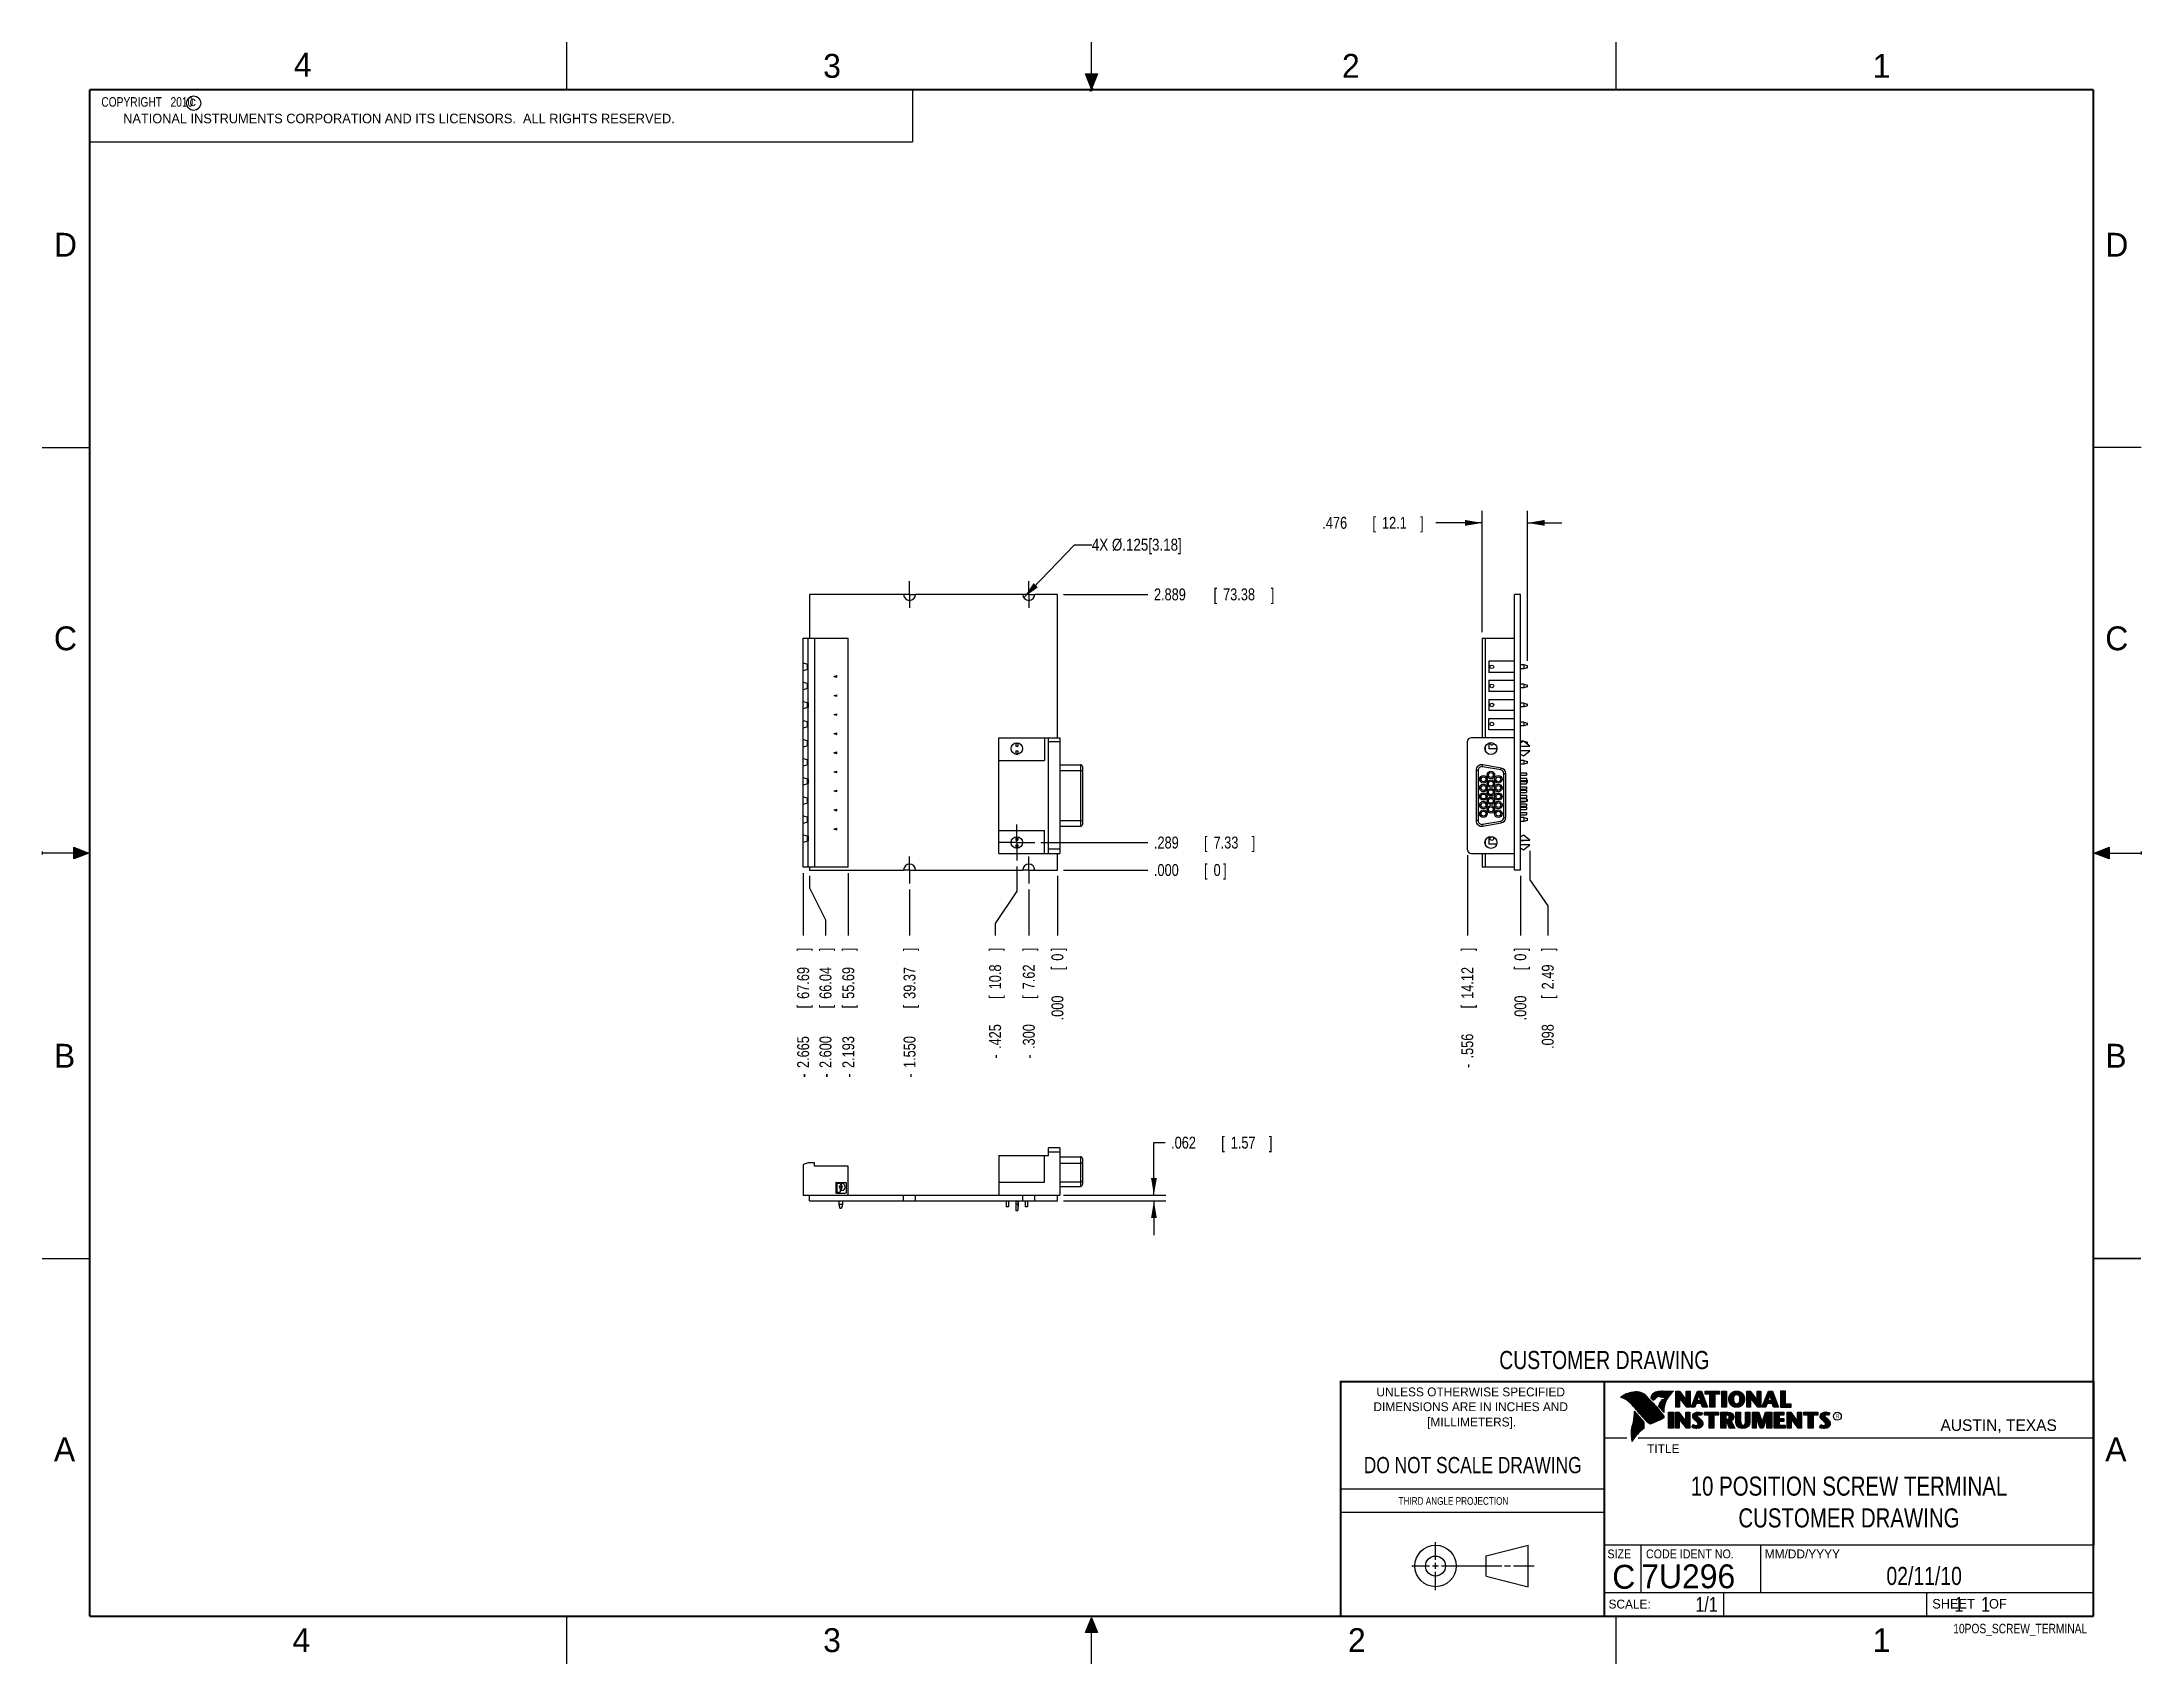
# Model space of a CAD drawing. Header units: inches. Extents: x 0 to 22, y 0 to 17.
import ezdxf
from ezdxf.enums import TextEntityAlignment as Align

# ---------------------------------------------------------------- set-up
doc = ezdxf.new("R2010")
doc.units = ezdxf.units.IN
doc.header["$LTSCALE"] = 1.21
doc.header["$MEASUREMENT"] = 0
doc.linetypes.add('CENTER', pattern=[0.6, 0.375, -0.075, 0.075, -0.075])
doc.layers.get('0').update_dxf_attribs({"linetype": 'CONTINUOUS'})
for name, color, linetype in [('DEFAULT_1', 7, 'CENTER'), ('DETAIL', 7, 'CONTINUOUS'), ('DIMENSIONS', 7, 'CONTINUOUS')]:
    doc.layers.add(name, color=color, linetype=linetype)
doc.styles.get("Standard").update_dxf_attribs({"font": 'txt', "width": 0.8})
doc.dimstyles.new('DIMSTYLE_1', dxfattribs={"dimtxt": 0.125, "dimasz": 0.18, "dimexe": 0.18, "dimexo": 0.0625, "dimgap": 0.09, "dimtad": 0, "dimtih": 1, "dimtoh": 1, "dimdec": 3, "dimzin": 4, "dimdsep": 46, "dimtxsty": 'STANDARD', "dimblk": '_FILLED', "dimblk1": '_FILLED', "dimblk2": '_FILLED', "dimcen": 0.09, "dimadec": 0, "dimazin": 0, "dimtp": 0.001, "dimtm": 0.001, "dimtfac": 1, "dimtdec": 3, "dimtofl": 0, "dimtmove": 0, "dimatfit": 3, "dimldrblk": '_FILLED', "dimfxl": 1, "dimtolj": 1, "dimtzin": 4, "dimarcsym": 0})
doc.dimstyles.new('DIMSTYLE_2', dxfattribs={"dimtxt": 0.125, "dimasz": 0.18, "dimexe": 0.18, "dimexo": 0.0625, "dimgap": 0.09, "dimtad": 0, "dimtih": 1, "dimtoh": 1, "dimdec": 3, "dimzin": 4, "dimdsep": 46, "dimtxsty": 'STANDARD', "dimblk": '_FILLED', "dimblk1": '_FILLED', "dimblk2": '_FILLED', "dimcen": 0.09, "dimadec": 0, "dimazin": 0, "dimtp": 0.001, "dimtm": 0.001, "dimtfac": 1, "dimtdec": 3, "dimtofl": 0, "dimtmove": 0, "dimatfit": 3, "dimldrblk": '_FILLED', "dimfxl": 1, "dimtolj": 1, "dimtzin": 4, "dimarcsym": 0})

msp = doc.modelspace()

# ---------------------------------------------------------------- texts
at = {"color": 2, "linetype": 'CONTINUOUS'}
for s, height, p in [('4', 0.25, (2.64, 16.6369)), ('3', 0.25, (8.1875, 16.625)), ('2', 0.25, (13.625, 16.625)), ('1', 0.25, (19.1875, 16.625)), ('c', 0.1, (1.5463, 16.328)), ('NATIONAL INSTRUMENTS CORPORATION AND ITS LICENSORS.  ALL RIGHTS RESERVED.', 0.1, (0.851, 16.1482)), ('D', 0.25, (0.125, 14.75)), ('D', 0.25, (21.625, 14.75)), ('C', 0.25, (0.125, 10.625)), ('C', 0.25, (21.625, 10.625)), ('B', 0.25, (0.125, 6.25)), ('B', 0.25, (21.625, 6.25)), ('R', 0.0418, (18.7972, 2.5749)), ('AUSTIN, TEXAS', 0.121576, (19.898, 2.4426)), ('A', 0.25, (0.125, 2.125)), ('TITLE', 0.093, (16.8235, 2.21)), ('A', 0.25, (21.625, 2.125)), ('MM/DD/YYYY', 0.093, (18.0565, 1.1072)), ('SCALE:', 0.093, (16.4187, 0.5815)), ('SHEET    OF', 0.1, (19.8121, 0.5815)), ('4', 0.25, (2.625, 0.125)), ('3', 0.25, (8.1875, 0.125)), ('2', 0.25, (13.6875, 0.125)), ('1', 0.25, (19.1875, 0.125))]:
    msp.add_text(s, height=height, dxfattribs=at).set_placement(p)
at = {"color": 7, "linetype": 'CONTINUOUS', "width": 0.8}
for s, height, p in [('CUSTOMER DRAWING', 0.19, (16.3742, 3.0911)), ('DO NOT SCALE DRAWING', 0.17, (14.9953, 1.9998)), ('02/11/10 ', 0.19, (19.755, 0.8281))]:
    msp.add_text(s, height=height, dxfattribs=at).set_placement(p, align=Align.CENTER)
at = {"color": 2, "linetype": 'CONTINUOUS'}
for s, p in [('UNLESS OTHERWISE SPECIFIED', (14.9742, 2.8049)), ('DIMENSIONS ARE IN INCHES AND', (14.9742, 2.6501)), ('[MILLIMETERS].', (14.9844, 2.4899))]:
    msp.add_text(s, height=0.093, dxfattribs=at).set_placement(p, align=Align.CENTER)
for s, height, width, p in [('THIRD ANGLE PROJECTION', 0.08, 0.8, (14.2178, 1.6686)), ('SIZE', 0.093, 0.9, (16.407, 1.1072)), ('CODE IDENT NO.', 0.093, 0.9, (16.8114, 1.1072))]:
    msp.add_text(s, height=height, dxfattribs=dict(at, width=width)).set_placement(p)
at = {"color": 7, "linetype": 'CONTINUOUS'}
msp.add_text('C', height=0.25, dxfattribs=at).set_placement((16.5785, 0.7893), align=Align.CENTER)
msp.add_text('7U296', height=0.25, dxfattribs=at).set_placement((16.7614, 0.7941))
at = {"color": 7, "linetype": 'CONTINUOUS', "width": 0.8}
msp.add_text('1/1', height=0.15625, dxfattribs=at).set_placement((17.5623, 0.5469), align=Align.RIGHT)
at = {"color": 2, "linetype": 'CONTINUOUS', "width": 0.8}
msp.add_text('10POS_SCREW_TERMINAL', height=0.1, dxfattribs=at).set_placement((21.4352, 0.3213), align=Align.RIGHT)
at = {"color": 2, "linetype": 'CONTINUOUS', "insert": (0.5624, 16.4219), "char_height": 0.1, "width": 1.44, "attachment_point": 1}
msp.add_mtext('  COPYRIGHT   2010', dxfattribs=at)
at = {"color": 7, "linetype": 'CONTINUOUS'}
for s, insert, char_height, width, attachment_point in [('10 POSITION SCREW TERMINAL\\PCUSTOMER DRAWING', (18.9387, 1.9646), 0.2, 4.16, 2), ('     1    1', (19.8125, 0.7031), 0.15625, 1.375, 1)]:
    msp.add_mtext(s, dxfattribs=dict(at, insert=insert, char_height=char_height, width=width, attachment_point=attachment_point))
at = {"layer": 'DETAIL', "color": 2, "linetype": 'CONTINUOUS', "width": 0.838095}
msp.add_text('4X %%c.125[3.18]', height=0.125, dxfattribs=at).set_placement((11.0031, 11.669))

# ---------------------------------------------------------------- blocks, each defined once
blk = doc.blocks.new('*D0')
at = {"layer": 'DIMENSIONS', "color": 2, "linetype": 'CONTINUOUS'}
blk.add_line((7.978, 8.289), (7.978, 7.634), dxfattribs=at)
at = {"layer": 'DIMENSIONS', "color": 2, "linetype": 'CONTINUOUS', "width": 0.8}
for s, p in [(']', (8.04, 7.471)), ('67.69', (8.04, 6.971)), ('[', (8.04, 6.871)), ('2.665', (8.04, 6.246)), ('-', (8.04, 6.146))]:
    blk.add_text(s, height=0.125, rotation=90, dxfattribs=at).set_placement(p)
blk = doc.blocks.new('_FILLED')
at = {"color": 0, "linetype": 'BYBLOCK'}
blk.add_solid([(0, 0), (-1, 0.17), (-1, -0.17)], dxfattribs=at)
blk = doc.blocks.new('*D1')
at = {"layer": 'DIMENSIONS', "color": 2, "linetype": 'CONTINUOUS'}
blk.add_line((10.705, 11.21), (11.591, 11.21), dxfattribs=at)
at = {"layer": 'DIMENSIONS', "color": 2, "linetype": 'CONTINUOUS', "width": 0.8}
for s, p in [('2.889', (11.654, 11.148)), ('[', (12.279, 11.148)), ('73.38', (12.379, 11.148)), (']', (12.879, 11.148))]:
    blk.add_text(s, height=0.125, dxfattribs=at).set_placement(p)
blk = doc.blocks.new('*D2')
at = {"layer": 'DIMENSIONS', "color": 2, "linetype": 'CONTINUOUS'}
blk.add_line((10.643, 8.259), (10.643, 7.634), dxfattribs=at)
at = {"layer": 'DIMENSIONS', "color": 2, "linetype": 'CONTINUOUS', "width": 0.8}
for s, p in [(']', (10.705, 7.471)), ('[', (10.705, 7.271)), ('0', (10.705, 7.371)), ('.000', (10.705, 6.746))]:
    blk.add_text(s, height=0.125, rotation=90, dxfattribs=at).set_placement(p)
blk = doc.blocks.new('*D3')
at = {"layer": 'DIMENSIONS', "color": 2, "linetype": 'CONTINUOUS'}
blk.add_line((10.705, 8.321), (11.591, 8.321), dxfattribs=at)
at = {"layer": 'DIMENSIONS', "color": 2, "linetype": 'CONTINUOUS', "width": 0.8}
for s, p in [('.000', (11.654, 8.259)), ('[', (12.179, 8.259)), ('0', (12.279, 8.259)), (']', (12.379, 8.259))]:
    blk.add_text(s, height=0.125, dxfattribs=at).set_placement(p)
blk = doc.blocks.new('*D4')
at = {"layer": 'DIMENSIONS', "color": 2, "linetype": 'CONTINUOUS'}
blk.add_line((10.343, 8.118), (10.343, 7.634), dxfattribs=at)
at = {"layer": 'DIMENSIONS', "color": 2, "linetype": 'CONTINUOUS', "width": 0.8}
for s, p in [(']', (10.405, 7.471)), ('7.62', (10.405, 7.071)), ('[', (10.405, 6.971)), ('.300', (10.405, 6.446)), ('-', (10.405, 6.346))]:
    blk.add_text(s, height=0.125, rotation=90, dxfattribs=at).set_placement(p)
blk = doc.blocks.new('*D5')
at = {"layer": 'DIMENSIONS', "color": 2, "linetype": 'CONTINUOUS'}
blk.add_line((9.093, 8.118), (9.093, 7.634), dxfattribs=at)
at = {"layer": 'DIMENSIONS', "color": 2, "linetype": 'CONTINUOUS', "width": 0.8}
for s, p in [(']', (9.155, 7.471)), ('39.37', (9.155, 6.971)), ('[', (9.155, 6.871)), ('1.550', (9.155, 6.246)), ('-', (9.155, 6.146))]:
    blk.add_text(s, height=0.125, rotation=90, dxfattribs=at).set_placement(p)
blk = doc.blocks.new('*D6')
at = {"layer": 'DIMENSIONS', "color": 2, "linetype": 'CONTINUOUS'}
for p, q in [((10.218, 8.36), (10.218, 8.101)), ((10.218, 8.101), (9.99, 7.762)), ((9.99, 7.762), (9.99, 7.634))]:
    blk.add_line(p, q, dxfattribs=at)
at = {"layer": 'DIMENSIONS', "color": 2, "linetype": 'CONTINUOUS', "width": 0.8}
for s, p in [(']', (10.052, 7.471)), ('10.8', (10.052, 7.071)), ('[', (10.052, 6.971)), ('.425', (10.052, 6.446)), ('-', (10.052, 6.346))]:
    blk.add_text(s, height=0.125, rotation=90, dxfattribs=at).set_placement(p)
blk = doc.blocks.new('*D7')
at = {"layer": 'DIMENSIONS', "color": 2, "linetype": 'CONTINUOUS'}
for p, q in [((8.043, 8.259), (8.043, 8.135)), ((8.043, 8.135), (8.211, 7.801)), ((8.211, 7.801), (8.211, 7.634))]:
    blk.add_line(p, q, dxfattribs=at)
at = {"layer": 'DIMENSIONS', "color": 2, "linetype": 'CONTINUOUS', "width": 0.8}
for s, p in [(']', (8.274, 7.471)), ('66.04', (8.274, 6.971)), ('[', (8.274, 6.871)), ('2.600', (8.274, 6.246)), ('-', (8.274, 6.146))]:
    blk.add_text(s, height=0.125, rotation=90, dxfattribs=at).set_placement(p)
blk = doc.blocks.new('*D8')
at = {"layer": 'DIMENSIONS', "color": 2, "linetype": 'CONTINUOUS'}
blk.add_line((10.468, 8.61), (11.591, 8.61), dxfattribs=at)
at = {"layer": 'DIMENSIONS', "color": 2, "linetype": 'CONTINUOUS', "width": 0.8}
for s, p in [('.289', (11.654, 8.547)), ('[', (12.179, 8.547)), ('7.33', (12.279, 8.547)), (']', (12.679, 8.547))]:
    blk.add_text(s, height=0.125, dxfattribs=at).set_placement(p)
blk = doc.blocks.new('*D9')
at = {"layer": 'DIMENSIONS', "color": 2, "linetype": 'CONTINUOUS'}
for p, q in [((11.654, 4.915), (11.654, 5.465)), ((11.654, 5.465), (11.771, 5.465)), ((10.705, 4.915), (11.779, 4.915)), ((10.705, 4.853), (11.779, 4.853)), ((11.654, 4.853), (11.654, 4.493))]:
    blk.add_line(p, q, dxfattribs=at)
at = {"layer": 'DIMENSIONS', "color": 2, "linetype": 'CONTINUOUS', "xscale": 0.18, "yscale": 0.18, "zscale": 0.18}
for p, rotation in [((11.654, 4.915), 270), ((11.654, 4.853), 90)]:
    blk.add_blockref('_FILLED', p, dxfattribs=dict(at, rotation=rotation))
at = {"layer": 'DIMENSIONS', "color": 2, "linetype": 'CONTINUOUS', "width": 0.8}
for s, p in [('.062', (11.834, 5.402)), ('[', (12.359, 5.402)), ('1.57', (12.459, 5.402)), (']', (12.859, 5.402))]:
    blk.add_text(s, height=0.125, dxfattribs=at).set_placement(p)
blk = doc.blocks.new('*D10')
at = {"layer": 'DIMENSIONS', "color": 2, "linetype": 'CONTINUOUS'}
for p, q in [((15.094, 11.96), (14.607, 11.96)), ((15.094, 10.814), (15.094, 12.085)), ((15.57, 10.514), (15.57, 12.085)), ((15.57, 11.96), (15.93, 11.96))]:
    blk.add_line(p, q, dxfattribs=at)
at = {"layer": 'DIMENSIONS', "color": 2, "linetype": 'CONTINUOUS', "xscale": 0.18, "yscale": 0.18, "zscale": 0.18}
blk.add_blockref('_FILLED', (15.094, 11.96), dxfattribs=at)
at = {"layer": 'DIMENSIONS', "color": 2, "linetype": 'CONTINUOUS', "xscale": 0.18, "yscale": 0.18, "zscale": 0.18, "rotation": 180}
blk.add_blockref('_FILLED', (15.57, 11.96), dxfattribs=at)
at = {"layer": 'DIMENSIONS', "color": 2, "linetype": 'CONTINUOUS', "width": 0.8}
for s, p in [('.476', (13.419, 11.898)), ('[', (13.944, 11.898)), ('12.1', (14.044, 11.898)), (']', (14.444, 11.898))]:
    blk.add_text(s, height=0.125, dxfattribs=at).set_placement(p)
blk = doc.blocks.new('*D11')
at = {"layer": 'DIMENSIONS', "color": 2, "linetype": 'CONTINUOUS'}
for p, q in [((15.593, 8.523), (15.593, 8.218)), ((15.593, 8.218), (15.782, 7.946)), ((15.782, 7.946), (15.782, 7.634))]:
    blk.add_line(p, q, dxfattribs=at)
at = {"layer": 'DIMENSIONS', "color": 2, "linetype": 'CONTINUOUS', "width": 0.8}
for s, p in [(']', (15.844, 7.471)), ('2.49', (15.844, 7.071)), ('[', (15.844, 6.971)), ('.098', (15.844, 6.446))]:
    blk.add_text(s, height=0.125, rotation=90, dxfattribs=at).set_placement(p)
blk = doc.blocks.new('*D12')
at = {"layer": 'DIMENSIONS', "color": 2, "linetype": 'CONTINUOUS'}
blk.add_line((15.495, 8.259), (15.495, 7.634), dxfattribs=at)
at = {"layer": 'DIMENSIONS', "color": 2, "linetype": 'CONTINUOUS', "width": 0.8}
for s, p in [(']', (15.557, 7.471)), ('[', (15.557, 7.271)), ('0', (15.557, 7.371)), ('.000', (15.557, 6.746))]:
    blk.add_text(s, height=0.125, rotation=90, dxfattribs=at).set_placement(p)
blk = doc.blocks.new('*D13')
at = {"layer": 'DIMENSIONS', "color": 2, "linetype": 'CONTINUOUS'}
blk.add_line((14.939, 8.478), (14.939, 7.634), dxfattribs=at)
at = {"layer": 'DIMENSIONS', "color": 2, "linetype": 'CONTINUOUS', "width": 0.8}
for s, p in [(']', (15.001, 7.471)), ('14.12', (15.001, 6.971)), ('[', (15.001, 6.871)), ('.556', (15.001, 6.346)), ('-', (15.001, 6.246))]:
    blk.add_text(s, height=0.125, rotation=90, dxfattribs=at).set_placement(p)
blk = doc.blocks.new('*D14')
at = {"layer": 'DIMENSIONS', "color": 2, "linetype": 'CONTINUOUS'}
blk.add_line((8.45, 8.289), (8.45, 7.634), dxfattribs=at)
at = {"layer": 'DIMENSIONS', "color": 2, "linetype": 'CONTINUOUS', "width": 0.8}
for s, p in [(']', (8.513, 7.471)), ('55.69', (8.513, 6.971)), ('[', (8.513, 6.871)), ('2.193', (8.513, 6.246)), ('-', (8.513, 6.146))]:
    blk.add_text(s, height=0.125, rotation=90, dxfattribs=at).set_placement(p)

# ---------------------------------------------------------------- dimensions: what is measured, and where the dimension line sits
at = {"layer": 'DIMENSIONS', "color": 2, "linetype": 'CONTINUOUS'}
dim = msp.add_linear_dim(base=(15.5705, 11.9602), p1=(15.0941, 10.8137), p2=(15.5705, 10.5137), dimstyle='DIMSTYLE_2', dxfattribs=at)
dim.commit()
dim.dimension.update_dxf_attribs({"geometry": '*D10', "text_midpoint": (13.9816, 11.9602), "dimtype": 160})
for feature_location, offset, dtype, origin, picture, middle in [((10.7053, 11.2102), (0.886, 0), 0, (10.6428, 8.3212), '*D1', (12.3163, 11.2102)), ((10.4678091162, 8.609678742), (1.1235, 0), 0, (10.4053091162, 8.321178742), '*D8', (12.2163091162, 8.609678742)), ((10.7053091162, 8.321178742), (0.886, 0), 0, (10.6428091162, 8.321178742), '*D3', (12.0663091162, 8.321178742)), ((15.5926648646, 8.522678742), (0.1891673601, -0.889), 0, (15.4946648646, 8.321178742), '*D11', (15.7818322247, 7.008678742)), ((10.6428091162, 8.258678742), (0, -0.625), 1, (10.6428091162, 8.321178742), '*D2', (10.6428091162, 7.158678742)), ((15.4946648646, 8.258678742), (0, -0.625), 1, (15.4946648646, 8.321178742), '*D12', (15.4946648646, 7.158678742))]:
    dim = msp.add_ordinate_dim(feature_location=feature_location, offset=offset, dtype=dtype, origin=origin, dimstyle='DIMSTYLE_1', dxfattribs=at)
    dim.commit()
    dim.dimension.update_dxf_attribs({"geometry": picture, "text_midpoint": middle})
for feature_location, offset, dtype, origin, picture, middle in [((10.2178091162, 8.359678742), (-0.2279687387, -0.726), 0, (10.6428091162, 8.422178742), '*D6', (9.9898403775, 6.958678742)), ((14.9387, 8.4782), (0, -0.8445), 1, (15.4947, 8.5407), '*D13', (14.9387, 6.9087)), ((7.9778, 8.2887), (0, -0.655), 1, (10.6428, 8.3212), '*D0', (7.9778, 6.8587)), ((8.0428091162, 8.258678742), (0.1682905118, -0.625), 0, (10.6428091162, 8.321178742), '*D7', (8.211099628, 6.858678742)), ((8.45025, 8.28868), (0, -0.655), 1, (10.64281, 8.35118), '*D14', (8.45025, 6.85868)), ((9.0928, 8.1181), (0, -0.4844), 1, (10.6428, 8.1806), '*D5', (9.0928, 6.8587)), ((10.3428, 8.1181), (0, -0.4844), 1, (10.6428, 8.1806), '*D4', (10.3428, 6.9587))]:
    dim = msp.add_ordinate_dim(feature_location=feature_location, offset=offset, dtype=dtype, origin=origin, text='-<>', dimstyle='DIMSTYLE_1', dxfattribs=at)
    dim.commit()
    dim.dimension.update_dxf_attribs({"geometry": picture, "text_midpoint": middle})
dim = msp.add_linear_dim(base=(11.6538, 4.9148), p1=(10.7053, 4.8528), p2=(10.7053, 4.9148), angle=90, dimstyle='DIMSTYLE_2', dxfattribs=at)
dim.commit()
dim.dimension.update_dxf_attribs({"geometry": '*D9', "text_midpoint": (12.3963, 5.4648), "dimtype": 160})

# ---------------------------------------------------------------- hatches: boundary and pattern name
at = {"linetype": 'CONTINUOUS'}
for points in [[(11, 16.51), (10.9375, 16.6663), (11.0625, 16.6663)], [(0.3337, 8.5625), (0.49, 8.5), (0.3337, 8.4375)], [(21.6663, 8.5625), (21.6663, 8.4375), (21.51, 8.5)], [(10.9375, 0.3287), (11, 0.485), (11.0625, 0.3287)]]:
    msp.add_hatch(color=2, dxfattribs=at).paths.add_polyline_path(points)

# ---------------------------------------------------------------- linework, layer by layer
at = {"color": 2, "linetype": 'CONTINUOUS'}
for p, q in [((5.5, 16.5), (5.5, 17)), ((11, 16.485), (11, 17)), ((16.5, 16.5), (16.5, 17)), ((11, 16.51), (10.9375, 16.6663)), ((10.9375, 16.6663), (11.0625, 16.6663)), ((11.015, 16.515), (10.985, 16.485)), ((10.985, 16.485), (11, 16.515)), ((11.0625, 16.6663), (11, 16.51)), ((11, 16.485), (11.015, 16.515)), ((0.4999, 16.5), (9.1249, 16.5)), ((0.4999, 16.5), (0.4999, 15.9531)), ((9.1249, 16.5), (9.1249, 15.9531)), ((0.4999, 15.9531), (9.1249, 15.9531)), ((0, 12.75), (0.5, 12.75)), ((22, 12.75), (21.5, 12.75)), ((0, 8.515), (0, 8.485)), ((0.49, 8.5), (0, 8.5)), ((0.3337, 8.4375), (0.3337, 8.5625)), ((0.3337, 8.5625), (0.49, 8.5)), ((0.49, 8.5), (0.3337, 8.4375)), ((21.51, 8.5), (21.6663, 8.5625)), ((21.51, 8.5), (22, 8.5)), ((21.6663, 8.4375), (21.51, 8.5)), ((21.6663, 8.5625), (21.6663, 8.4375)), ((22, 8.515), (22, 8.485)), ((0, 4.25), (0.5, 4.25)), ((16.3737, 2.9596), (21.5037, 2.9596)), ((16.3737, 2.9596), (16.3737, 1.2496)), ((16.375, 2.96), (21.5, 2.96)), ((21.5037, 2.9596), (21.5037, 1.2496)), ((16.5578, 2.796), (16.5578, 2.7989)), ((16.5646, 2.7936), (16.5646, 2.8033)), ((16.5714, 2.7909), (16.5714, 2.8075)), ((16.5782, 2.788), (16.5782, 2.8116)), ((16.5851, 2.7849), (16.5851, 2.8154)), ((16.5919, 2.7815), (16.5919, 2.819)), ((16.5987, 2.7778), (16.5987, 2.8221)), ((16.6055, 2.7738), (16.6055, 2.8249)), ((16.6124, 2.7696), (16.6124, 2.8276)), ((16.6192, 2.765), (16.6192, 2.8301)), ((16.626, 2.7601), (16.626, 2.8325)), ((16.6329, 2.7549), (16.6329, 2.8347)), ((16.6397, 2.7492), (16.6397, 2.8367)), ((16.6465, 2.7431), (16.6465, 2.8386)), ((16.6533, 2.7366), (16.6533, 2.8403)), ((16.6602, 2.7295), (16.6602, 2.8419)), ((16.667, 2.7221), (16.667, 2.8435)), ((16.6738, 2.7146), (16.6738, 2.8449)), ((16.6806, 2.707), (16.6806, 2.8459)), ((16.6875, 2.6995), (16.6875, 2.8467)), ((16.7939, 2.533), (16.6919, 2.6489)), ((16.6943, 2.6918), (16.6943, 2.8472)), ((16.7011, 2.6841), (16.7011, 2.8474)), ((16.708, 2.6764), (16.708, 2.8474)), ((16.7148, 2.6685), (16.7148, 2.847)), ((16.7216, 2.6607), (16.7216, 2.8465)), ((16.7284, 2.6527), (16.7284, 2.8456)), ((16.7353, 2.6447), (16.7353, 2.8445)), ((16.7421, 2.6366), (16.7421, 2.8431)), ((16.7489, 2.6285), (16.7489, 2.8417)), ((16.7557, 2.6204), (16.7557, 2.84)), ((16.7626, 2.6125), (16.7626, 2.8378)), ((16.7694, 2.6046), (16.7694, 2.8352)), ((16.7762, 2.5968), (16.7762, 2.8321)), ((16.7831, 2.5891), (16.7831, 2.8284)), ((16.7899, 2.5815), (16.7899, 2.8242)), ((16.7967, 2.5739), (16.7967, 2.8193)), ((16.8035, 2.5665), (16.8035, 2.8136)), ((16.8104, 2.5591), (16.8104, 2.807)), ((16.8172, 2.5519), (16.8172, 2.7996)), ((16.824, 2.5447), (16.824, 2.7924)), ((16.8308, 2.5375), (16.8308, 2.7853)), ((16.8377, 2.5314), (16.8377, 2.7781)), ((16.8445, 2.5262), (16.8445, 2.7709)), ((16.8513, 2.523), (16.8513, 2.7637)), ((16.8581, 2.5224), (16.8581, 2.7565)), ((16.8864, 2.7664), (16.8632, 2.7937)), ((16.865, 2.5241), (16.865, 2.7493)), ((16.8877, 2.7723), (16.8682, 2.7952)), ((16.8718, 2.791), (16.8718, 2.8085)), ((16.8718, 2.527), (16.8718, 2.7421)), ((16.8786, 2.783), (16.8786, 2.8206)), ((16.8786, 2.5298), (16.8786, 2.7348)), ((16.8855, 2.7749), (16.8855, 2.8281)), ((16.8855, 2.5327), (16.8855, 2.727)), ((16.8923, 2.7747), (16.8923, 2.8335)), ((16.8923, 2.5356), (16.8923, 2.7187)), ((16.8991, 2.7788), (16.8991, 2.8375)), ((16.8991, 2.5385), (16.8991, 2.7104)), ((16.9059, 2.7837), (16.9059, 2.8408)), ((16.9059, 2.5415), (16.9059, 2.7022)), ((16.9128, 2.7896), (16.9128, 2.8436)), ((16.9128, 2.5446), (16.9128, 2.6939)), ((16.9196, 2.7966), (16.9196, 2.8459)), ((16.9196, 2.5477), (16.9196, 2.6856)), ((16.9264, 2.8018), (16.9264, 2.8477)), ((16.9264, 2.5508), (16.9264, 2.6774)), ((16.9332, 2.8053), (16.9332, 2.849)), ((16.9332, 2.554), (16.9332, 2.6691)), ((16.9401, 2.8077), (16.9401, 2.8499)), ((16.9401, 2.5573), (16.9401, 2.6608)), ((16.9616, 2.6797), (16.9434, 2.7005)), ((16.9469, 2.8082), (16.9469, 2.8509)), ((16.9469, 2.5606), (16.9469, 2.6526)), ((16.9653, 2.6828), (16.9492, 2.7013)), ((16.9537, 2.8069), (16.9537, 2.8518)), ((16.9537, 2.696), (16.9537, 2.7109)), ((16.9537, 2.5639), (16.9537, 2.6443)), ((16.9606, 2.8048), (16.9606, 2.8525)), ((16.9606, 2.6882), (16.9606, 2.7266)), ((16.9674, 2.8034), (16.9674, 2.8531)), ((16.9674, 2.6802), (16.9674, 2.7444)), ((16.9742, 2.8027), (16.9742, 2.8536)), ((16.9742, 2.672), (16.9742, 2.7568)), ((16.981, 2.8023), (16.981, 2.854)), ((16.981, 2.664), (16.981, 2.7634)), ((16.9838, 2.8589), (17.0997, 2.8607)), ((16.9839, 2.8541), (17.087, 2.8557)), ((16.9879, 2.802), (16.9879, 2.8542)), ((16.9879, 2.6563), (16.9879, 2.7665)), ((16.999, 2.637), (16.9946, 2.6418)), ((16.9947, 2.8019), (16.9947, 2.8543)), ((16.9947, 2.6748), (16.9947, 2.7683)), ((17.0015, 2.8005), (17.0015, 2.8544)), ((17.0015, 2.7195), (17.0015, 2.7694)), ((17.0083, 2.7963), (17.0083, 2.8545)), ((17.0083, 2.7388), (17.0083, 2.7698)), ((17.0152, 2.755), (17.0152, 2.8546)), ((17.022, 2.7691), (17.022, 2.8547)), ((17.0288, 2.7817), (17.0288, 2.8548)), ((17.0357, 2.7931), (17.0357, 2.8549)), ((17.0425, 2.8035), (17.0425, 2.855)), ((17.0493, 2.8131), (17.0493, 2.8551)), ((17.0561, 2.822), (17.0561, 2.8552)), ((17.063, 2.8303), (17.063, 2.8553)), ((17.0698, 2.8381), (17.0698, 2.8554)), ((17.0766, 2.8454), (17.0766, 2.8555)), ((17.1243, 2.8592), (17.1609, 2.8592)), ((17.1243, 2.6915), (17.1243, 2.8592)), ((17.1637, 2.6915), (17.1243, 2.6915)), ((17.1291, 2.8543), (17.1585, 2.8543)), ((17.1291, 2.6963), (17.1291, 2.8543)), ((17.1589, 2.6963), (17.1291, 2.6963)), ((17.1381, 2.6963), (17.1381, 2.8543)), ((17.1447, 2.6963), (17.1447, 2.8543)), ((17.1514, 2.6963), (17.1514, 2.8543)), ((17.1589, 2.8042), (17.1581, 2.8543)), ((17.1585, 2.8543), (17.2383, 2.7492)), ((17.2418, 2.6963), (17.1589, 2.8042)), ((17.1589, 2.8042), (17.1589, 2.6963)), ((17.1609, 2.8592), (17.2334, 2.7636)), ((17.2395, 2.6915), (17.1637, 2.7899)), ((17.1637, 2.7899), (17.1637, 2.6915)), ((17.1648, 2.7965), (17.1648, 2.8461)), ((17.1714, 2.7879), (17.1714, 2.8373)), ((17.1781, 2.7792), (17.1781, 2.8285)), ((17.1848, 2.7705), (17.1848, 2.8197)), ((17.1915, 2.7618), (17.1915, 2.8109)), ((17.1981, 2.7531), (17.1981, 2.8021)), ((17.2048, 2.7445), (17.2048, 2.7933)), ((17.2115, 2.7358), (17.2115, 2.7845)), ((17.2182, 2.7271), (17.2182, 2.7757)), ((17.2248, 2.7184), (17.2248, 2.7669)), ((17.2315, 2.7098), (17.2315, 2.7581)), ((17.2334, 2.8592), (17.2732, 2.8592)), ((17.2334, 2.7636), (17.2334, 2.8592)), ((17.2382, 2.7011), (17.2383, 2.7492)), ((17.2383, 2.8543), (17.2684, 2.8543)), ((17.2383, 2.7492), (17.2383, 2.8543)), ((17.2732, 2.6915), (17.2395, 2.6915)), ((17.2684, 2.6963), (17.2418, 2.6963)), ((17.2449, 2.6963), (17.2449, 2.8543)), ((17.2515, 2.6963), (17.2515, 2.8543)), ((17.2582, 2.6963), (17.2582, 2.8543)), ((17.2649, 2.6963), (17.2649, 2.8543)), ((17.2684, 2.8543), (17.2684, 2.6963)), ((17.2732, 2.8592), (17.2732, 2.6915)), ((17.2831, 2.6915), (17.3516, 2.8591)), ((17.3228, 2.6915), (17.2831, 2.6915)), ((17.2903, 2.6964), (17.3548, 2.8542)), ((17.3195, 2.6964), (17.2903, 2.6964)), ((17.2983, 2.6964), (17.2983, 2.7158)), ((17.3049, 2.6964), (17.3049, 2.7322)), ((17.3116, 2.6964), (17.3116, 2.7485)), ((17.3183, 2.6964), (17.3183, 2.7648)), ((17.3356, 2.7364), (17.3195, 2.6964)), ((17.3388, 2.7316), (17.3228, 2.6915)), ((17.325, 2.7101), (17.325, 2.7812)), ((17.3316, 2.7267), (17.3316, 2.7975)), ((17.394, 2.7364), (17.3356, 2.7364)), ((17.3383, 2.7364), (17.3383, 2.8138)), ((17.3905, 2.7316), (17.3388, 2.7316)), ((17.3409, 2.7533), (17.3624, 2.8228)), ((17.389, 2.7533), (17.3409, 2.7533)), ((17.345, 2.7666), (17.345, 2.8302)), ((17.345, 2.7364), (17.345, 2.7533)), ((17.3475, 2.7581), (17.3659, 2.8179)), ((17.3827, 2.7581), (17.3475, 2.7581)), ((17.3516, 2.8591), (17.3938, 2.8591)), ((17.3517, 2.7882), (17.3517, 2.8465)), ((17.3517, 2.7364), (17.3517, 2.7533)), ((17.3548, 2.8542), (17.3905, 2.8542)), ((17.3583, 2.8098), (17.3583, 2.8542)), ((17.3583, 2.7364), (17.3583, 2.7533)), ((17.3624, 2.8228), (17.3701, 2.8228)), ((17.365, 2.8228), (17.365, 2.8542)), ((17.365, 2.7364), (17.365, 2.7533)), ((17.3659, 2.8179), (17.3664, 2.8179)), ((17.3664, 2.8179), (17.3827, 2.7581)), ((17.3701, 2.8228), (17.389, 2.7533)), ((17.3717, 2.817), (17.3717, 2.8542)), ((17.3717, 2.7364), (17.3717, 2.7533)), ((17.3784, 2.7925), (17.3784, 2.8542)), ((17.3784, 2.7364), (17.3784, 2.7533)), ((17.385, 2.7679), (17.385, 2.8542)), ((17.385, 2.7364), (17.385, 2.7533)), ((17.3905, 2.8542), (17.4504, 2.6964)), ((17.4039, 2.6915), (17.3905, 2.7316)), ((17.3917, 2.7364), (17.3917, 2.851)), ((17.3938, 2.8591), (17.4574, 2.6915)), ((17.4074, 2.6964), (17.394, 2.7364)), ((17.3984, 2.7232), (17.3984, 2.8334)), ((17.4574, 2.6915), (17.4039, 2.6915)), ((17.4051, 2.7034), (17.4051, 2.8158)), ((17.4504, 2.6964), (17.4074, 2.6964)), ((17.4118, 2.6964), (17.4118, 2.7982)), ((17.4184, 2.6964), (17.4184, 2.7806)), ((17.4251, 2.6964), (17.4251, 2.763)), ((17.4318, 2.6964), (17.4318, 2.7455)), ((17.4327, 2.8591), (17.5802, 2.8591)), ((17.4327, 2.8278), (17.4327, 2.8591)), ((17.481, 2.8278), (17.4327, 2.8278)), ((17.4375, 2.8542), (17.5753, 2.8542)), ((17.4375, 2.8327), (17.4375, 2.8542)), ((17.4859, 2.8327), (17.4375, 2.8327)), ((17.4385, 2.6964), (17.4385, 2.7279)), ((17.4451, 2.8327), (17.4451, 2.8542)), ((17.4451, 2.6964), (17.4451, 2.7103)), ((17.4518, 2.8327), (17.4518, 2.8542)), ((17.4585, 2.8327), (17.4585, 2.8542)), ((17.4652, 2.8327), (17.4652, 2.8542)), ((17.4718, 2.8327), (17.4718, 2.8542)), ((17.4785, 2.8327), (17.4785, 2.8542)), ((17.481, 2.6915), (17.481, 2.8278)), ((17.5318, 2.6915), (17.481, 2.6915)), ((17.4859, 2.8327), (17.4852, 2.8542)), ((17.4859, 2.6964), (17.4859, 2.8327)), ((17.5269, 2.6964), (17.4859, 2.6964)), ((17.4919, 2.6964), (17.4919, 2.8542)), ((17.4985, 2.6964), (17.4985, 2.8542)), ((17.5052, 2.6964), (17.5052, 2.8542)), ((17.5119, 2.6964), (17.5119, 2.8542)), ((17.5186, 2.6964), (17.5186, 2.8542)), ((17.5269, 2.8327), (17.5252, 2.8542)), ((17.5753, 2.8327), (17.5269, 2.8327)), ((17.5269, 2.8327), (17.5269, 2.6964)), ((17.5802, 2.8278), (17.5318, 2.8278)), ((17.5318, 2.8278), (17.5318, 2.6915)), ((17.5319, 2.8327), (17.5319, 2.8542)), ((17.5386, 2.8327), (17.5386, 2.8542)), ((17.5453, 2.8327), (17.5453, 2.8542)), ((17.5519, 2.8327), (17.5519, 2.8542)), ((17.5586, 2.8327), (17.5586, 2.8542)), ((17.5653, 2.8327), (17.5653, 2.8542)), ((17.572, 2.8327), (17.572, 2.8542)), ((17.5753, 2.8542), (17.5753, 2.8327)), ((17.5802, 2.8591), (17.5802, 2.8278)), ((17.6059, 2.8591), (17.6565, 2.8591)), ((17.6059, 2.6915), (17.6059, 2.8591)), ((17.6565, 2.6915), (17.6059, 2.6915)), ((17.6108, 2.8542), (17.6516, 2.8542)), ((17.6108, 2.6964), (17.6108, 2.8542)), ((17.6516, 2.6964), (17.6108, 2.6964)), ((17.6187, 2.6964), (17.6187, 2.8542)), ((17.6254, 2.6964), (17.6254, 2.8542)), ((17.632, 2.6964), (17.632, 2.8542)), ((17.6387, 2.6964), (17.6387, 2.8542)), ((17.6454, 2.6964), (17.6454, 2.8542)), ((17.6516, 2.8542), (17.6516, 2.6964)), ((17.6565, 2.8591), (17.6565, 2.6915)), ((17.6849, 2.7803), (17.6851, 2.7836)), ((17.6849, 2.7769), (17.6849, 2.7803)), ((17.6849, 2.7735), (17.6849, 2.7769)), ((17.6851, 2.7701), (17.6849, 2.7735)), ((17.6851, 2.7836), (17.6853, 2.7869)), ((17.6854, 2.7668), (17.6851, 2.7701)), ((17.6853, 2.7869), (17.6857, 2.7901)), ((17.6859, 2.7634), (17.6854, 2.7668)), ((17.6857, 2.7901), (17.6862, 2.7933)), ((17.6864, 2.76), (17.6859, 2.7634)), ((17.6862, 2.7933), (17.6868, 2.7964)), ((17.687, 2.7567), (17.6864, 2.76)), ((17.6868, 2.7964), (17.6876, 2.7995)), ((17.6878, 2.7535), (17.687, 2.7567)), ((17.6876, 2.7995), (17.6884, 2.8024)), ((17.6886, 2.7503), (17.6878, 2.7535)), ((17.6884, 2.8024), (17.6893, 2.8053)), ((17.6895, 2.7471), (17.6886, 2.7503)), ((17.6893, 2.8053), (17.6904, 2.8081)), ((17.6905, 2.7441), (17.6895, 2.7471)), ((17.6904, 2.8081), (17.6915, 2.8108)), ((17.6905, 2.7441), (17.6904, 2.8081)), ((17.6917, 2.7411), (17.6905, 2.7441)), ((17.6915, 2.8108), (17.6928, 2.8135)), ((17.6929, 2.7383), (17.6917, 2.7411)), ((17.6928, 2.8135), (17.6942, 2.8161)), ((17.6942, 2.7355), (17.6929, 2.7383)), ((17.6942, 2.8161), (17.6957, 2.8186)), ((17.6956, 2.7327), (17.6942, 2.7355)), ((17.6971, 2.7301), (17.6956, 2.7327)), ((17.6957, 2.8186), (17.6973, 2.8211)), ((17.6971, 2.7301), (17.6973, 2.8211)), ((17.6987, 2.7275), (17.6971, 2.7301)), ((17.6973, 2.8211), (17.699, 2.8236)), ((17.7003, 2.725), (17.6987, 2.7275)), ((17.699, 2.8236), (17.7008, 2.826)), ((17.7021, 2.7226), (17.7003, 2.725)), ((17.7008, 2.826), (17.7028, 2.8284)), ((17.704, 2.7203), (17.7021, 2.7226)), ((17.7028, 2.8284), (17.7048, 2.8307)), ((17.704, 2.7203), (17.7048, 2.8307)), ((17.706, 2.7181), (17.704, 2.7203)), ((17.7048, 2.8307), (17.707, 2.833)), ((17.708, 2.7159), (17.706, 2.7181)), ((17.707, 2.833), (17.7092, 2.8351)), ((17.7102, 2.7138), (17.708, 2.7159)), ((17.7092, 2.8351), (17.7114, 2.8372)), ((17.7102, 2.7138), (17.7114, 2.8372)), ((17.7124, 2.7119), (17.7102, 2.7138)), ((17.7114, 2.8372), (17.7138, 2.8392)), ((17.7147, 2.71), (17.7124, 2.7119)), ((17.7138, 2.8392), (17.7162, 2.841)), ((17.717, 2.7082), (17.7147, 2.71)), ((17.7162, 2.841), (17.7186, 2.8427)), ((17.717, 2.7082), (17.7186, 2.8427)), ((17.7195, 2.7066), (17.717, 2.7082)), ((17.7186, 2.8427), (17.721, 2.8444)), ((17.722, 2.705), (17.7195, 2.7066)), ((17.721, 2.8444), (17.7235, 2.8459)), ((17.7246, 2.7036), (17.722, 2.705)), ((17.7235, 2.8459), (17.7261, 2.8472)), ((17.7246, 2.7036), (17.7235, 2.8459)), ((17.7273, 2.7022), (17.7246, 2.7036)), ((17.7261, 2.8472), (17.7287, 2.8485)), ((17.7267, 2.7789), (17.7268, 2.7812)), ((17.7267, 2.7766), (17.7267, 2.7789)), ((17.7267, 2.7743), (17.7267, 2.7766)), ((17.7268, 2.772), (17.7267, 2.7743)), ((17.7268, 2.7812), (17.7269, 2.7835)), ((17.7269, 2.7696), (17.7268, 2.772)), ((17.7269, 2.7835), (17.727, 2.7857)), ((17.727, 2.7673), (17.7269, 2.7696)), ((17.727, 2.7857), (17.7272, 2.7879)), ((17.7272, 2.765), (17.727, 2.7673)), ((17.7272, 2.7879), (17.7274, 2.79)), ((17.7274, 2.7628), (17.7272, 2.765)), ((17.7301, 2.701), (17.7273, 2.7022)), ((17.7274, 2.79), (17.7276, 2.7921)), ((17.7277, 2.7606), (17.7274, 2.7628)), ((17.7276, 2.7921), (17.7279, 2.7941)), ((17.728, 2.7584), (17.7277, 2.7606)), ((17.7279, 2.7941), (17.7282, 2.7961)), ((17.7283, 2.7563), (17.728, 2.7584)), ((17.7282, 2.7961), (17.7286, 2.798)), ((17.7287, 2.7543), (17.7283, 2.7563)), ((17.7286, 2.798), (17.729, 2.7998)), ((17.7287, 2.8485), (17.7314, 2.8497)), ((17.7291, 2.7523), (17.7287, 2.7543)), ((17.729, 2.7998), (17.7294, 2.8016)), ((17.7295, 2.7503), (17.7291, 2.7523)), ((17.7294, 2.8016), (17.7299, 2.8034)), ((17.73, 2.7485), (17.7295, 2.7503)), ((17.7299, 2.8034), (17.7304, 2.8051)), ((17.7306, 2.7466), (17.73, 2.7485)), ((17.7301, 2.701), (17.7305, 2.7469)), ((17.733, 2.6999), (17.7301, 2.701)), ((17.7304, 2.8051), (17.7309, 2.8068)), ((17.7311, 2.7449), (17.7306, 2.7466)), ((17.7309, 2.8068), (17.7316, 2.8085)), ((17.731, 2.807), (17.7314, 2.8497)), ((17.7318, 2.7431), (17.7311, 2.7449)), ((17.7314, 2.8497), (17.7342, 2.8508)), ((17.7316, 2.8085), (17.7322, 2.8101)), ((17.7324, 2.7414), (17.7318, 2.7431)), ((17.7322, 2.8101), (17.7329, 2.8117)), ((17.7331, 2.7398), (17.7324, 2.7414)), ((17.7329, 2.8117), (17.7337, 2.8133)), ((17.736, 2.6989), (17.733, 2.6999)), ((17.7339, 2.7382), (17.7331, 2.7398)), ((17.7337, 2.8133), (17.7345, 2.8149)), ((17.7347, 2.7366), (17.7339, 2.7382)), ((17.7342, 2.8508), (17.737, 2.8517)), ((17.7345, 2.8149), (17.7354, 2.8164)), ((17.7355, 2.7351), (17.7347, 2.7366)), ((17.7354, 2.8164), (17.7364, 2.8178)), ((17.7365, 2.7337), (17.7355, 2.7351)), ((17.7391, 2.698), (17.736, 2.6989)), ((17.7364, 2.8178), (17.7374, 2.8192)), ((17.7374, 2.7323), (17.7365, 2.7337)), ((17.737, 2.8517), (17.7399, 2.8526)), ((17.7374, 2.8193), (17.737, 2.8517)), ((17.7374, 2.8192), (17.7384, 2.8206)), ((17.7385, 2.7309), (17.7374, 2.7323)), ((17.7384, 2.8206), (17.7395, 2.8218)), ((17.7388, 2.698), (17.7384, 2.7309)), ((17.7396, 2.7296), (17.7385, 2.7309)), ((17.7423, 2.6972), (17.7391, 2.698)), ((17.7395, 2.8218), (17.7407, 2.823)), ((17.7408, 2.7283), (17.7396, 2.7296)), ((17.7399, 2.8526), (17.7429, 2.8534)), ((17.7407, 2.823), (17.742, 2.8241)), ((17.742, 2.7272), (17.7408, 2.7283)), ((17.742, 2.8241), (17.7432, 2.8252)), ((17.7433, 2.7261), (17.742, 2.7272)), ((17.7456, 2.6966), (17.7423, 2.6972)), ((17.7429, 2.8534), (17.7459, 2.8541)), ((17.7432, 2.8252), (17.7446, 2.8261)), ((17.7446, 2.725), (17.7433, 2.7261)), ((17.7446, 2.8261), (17.746, 2.827)), ((17.746, 2.7241), (17.7446, 2.725)), ((17.7455, 2.8267), (17.7455, 2.854)), ((17.7455, 2.6966), (17.7455, 2.7244)), ((17.7489, 2.696), (17.7456, 2.6966)), ((17.7459, 2.8541), (17.749, 2.8546)), ((17.746, 2.827), (17.7474, 2.8278)), ((17.7475, 2.7232), (17.746, 2.7241)), ((17.7474, 2.8278), (17.7488, 2.8285)), ((17.749, 2.7224), (17.7475, 2.7232)), ((17.7488, 2.8285), (17.7503, 2.8291)), ((17.7523, 2.6956), (17.7489, 2.696)), ((17.749, 2.8546), (17.7522, 2.8551)), ((17.7506, 2.7217), (17.749, 2.7224)), ((17.7503, 2.8291), (17.7519, 2.8297)), ((17.7522, 2.7212), (17.7506, 2.7217)), ((17.7519, 2.8297), (17.7535, 2.8301)), ((17.7522, 2.8551), (17.7553, 2.8554)), ((17.7522, 2.8298), (17.7522, 2.8551)), ((17.7538, 2.7207), (17.7522, 2.7212)), ((17.7522, 2.6956), (17.7522, 2.7212)), ((17.7557, 2.6953), (17.7523, 2.6956)), ((17.7535, 2.8301), (17.7551, 2.8305)), ((17.7555, 2.7203), (17.7538, 2.7207)), ((17.7551, 2.8305), (17.7567, 2.8308)), ((17.7553, 2.8554), (17.7585, 2.8556)), ((17.7572, 2.72), (17.7555, 2.7203)), ((17.7591, 2.6952), (17.7557, 2.6953)), ((17.7567, 2.8308), (17.7584, 2.8311)), ((17.7589, 2.7198), (17.7572, 2.72)), ((17.7584, 2.8311), (17.7601, 2.8312)), ((17.7585, 2.8556), (17.7616, 2.8557)), ((17.7589, 2.8311), (17.7589, 2.8556)), ((17.7606, 2.7197), (17.7589, 2.7198)), ((17.7589, 2.6952), (17.7589, 2.7198)), ((17.7625, 2.6951), (17.7591, 2.6952)), ((17.7601, 2.8312), (17.7618, 2.8312)), ((17.7624, 2.7198), (17.7606, 2.7197)), ((17.7616, 2.8557), (17.7648, 2.8556)), ((17.7618, 2.8312), (17.7636, 2.8311)), ((17.7641, 2.7199), (17.7624, 2.7198)), ((17.7659, 2.6952), (17.7625, 2.6951)), ((17.7636, 2.8311), (17.7653, 2.831)), ((17.7658, 2.7201), (17.7641, 2.7199)), ((17.7648, 2.8556), (17.768, 2.8555)), ((17.7653, 2.831), (17.767, 2.8307)), ((17.7655, 2.6952), (17.7659, 2.7201)), ((17.7675, 2.7204), (17.7658, 2.7201)), ((17.7692, 2.6953), (17.7659, 2.6952)), ((17.767, 2.8307), (17.7686, 2.8304)), ((17.7692, 2.7208), (17.7675, 2.7204)), ((17.7676, 2.8306), (17.768, 2.8555)), ((17.768, 2.8555), (17.7711, 2.8552)), ((17.7686, 2.8304), (17.7703, 2.83)), ((17.7709, 2.7213), (17.7692, 2.7208)), ((17.7724, 2.6956), (17.7692, 2.6953)), ((17.7703, 2.83), (17.7719, 2.8295)), ((17.7725, 2.7218), (17.7709, 2.7213)), ((17.7711, 2.8552), (17.7742, 2.8548)), ((17.7719, 2.8295), (17.7734, 2.8289)), ((17.7722, 2.6956), (17.7725, 2.7218)), ((17.7756, 2.6961), (17.7724, 2.6956)), ((17.7741, 2.7224), (17.7725, 2.7218)), ((17.7734, 2.8289), (17.775, 2.8283)), ((17.7739, 2.8287), (17.7742, 2.8548)), ((17.7756, 2.7231), (17.7741, 2.7224)), ((17.7742, 2.8548), (17.7773, 2.8542)), ((17.775, 2.8283), (17.7764, 2.8276)), ((17.7771, 2.7238), (17.7756, 2.7231)), ((17.7788, 2.6966), (17.7756, 2.6961)), ((17.7764, 2.8276), (17.7778, 2.8268)), ((17.7785, 2.7246), (17.7771, 2.7238)), ((17.7773, 2.8542), (17.7804, 2.8536)), ((17.7778, 2.8268), (17.7792, 2.826)), ((17.7798, 2.7255), (17.7785, 2.7246)), ((17.7819, 2.6972), (17.7788, 2.6966)), ((17.7789, 2.6966), (17.7792, 2.7251)), ((17.7792, 2.826), (17.7805, 2.8251)), ((17.7811, 2.7265), (17.7798, 2.7255)), ((17.7801, 2.8254), (17.7804, 2.8536)), ((17.7804, 2.8536), (17.7834, 2.8528)), ((17.7805, 2.8251), (17.7817, 2.8242)), ((17.7824, 2.7276), (17.7811, 2.7265)), ((17.7817, 2.8242), (17.7829, 2.8232)), ((17.785, 2.698), (17.7819, 2.6972)), ((17.7835, 2.7287), (17.7824, 2.7276)), ((17.7829, 2.8232), (17.784, 2.8221)), ((17.7834, 2.8528), (17.7864, 2.8519)), ((17.7846, 2.7299), (17.7835, 2.7287)), ((17.784, 2.8221), (17.785, 2.821)), ((17.7857, 2.7312), (17.7846, 2.7299)), ((17.785, 2.821), (17.786, 2.8198)), ((17.788, 2.6989), (17.785, 2.698)), ((17.7867, 2.7326), (17.7857, 2.7312)), ((17.786, 2.8198), (17.7869, 2.8186)), ((17.7864, 2.8519), (17.7893, 2.8509)), ((17.7867, 2.8189), (17.7864, 2.8519)), ((17.7876, 2.734), (17.7867, 2.7326)), ((17.7869, 2.8186), (17.7878, 2.8173)), ((17.7884, 2.7354), (17.7876, 2.734)), ((17.788, 2.6989), (17.7876, 2.734)), ((17.7878, 2.8173), (17.7886, 2.816)), ((17.791, 2.7), (17.788, 2.6989)), ((17.7892, 2.7369), (17.7884, 2.7354)), ((17.7886, 2.816), (17.7894, 2.8146)), ((17.79, 2.7385), (17.7892, 2.7369)), ((17.7893, 2.8509), (17.7922, 2.8498)), ((17.7894, 2.8146), (17.7901, 2.8132)), ((17.7907, 2.7401), (17.79, 2.7385)), ((17.7901, 2.8132), (17.7908, 2.8116)), ((17.7914, 2.7417), (17.7907, 2.7401)), ((17.7908, 2.8116), (17.7914, 2.8101)), ((17.7939, 2.7012), (17.791, 2.7)), ((17.7914, 2.8101), (17.7921, 2.8084)), ((17.792, 2.7434), (17.7914, 2.7417)), ((17.7926, 2.7451), (17.792, 2.7434)), ((17.7921, 2.8084), (17.7927, 2.8067)), ((17.7922, 2.8498), (17.795, 2.8486)), ((17.7927, 2.8065), (17.7922, 2.8498)), ((17.7932, 2.7469), (17.7926, 2.7451)), ((17.7927, 2.8067), (17.7932, 2.8048)), ((17.7932, 2.8048), (17.7938, 2.8029)), ((17.7938, 2.7487), (17.7932, 2.7469)), ((17.7939, 2.7012), (17.7934, 2.7475)), ((17.7938, 2.8029), (17.7943, 2.801)), ((17.7943, 2.7506), (17.7938, 2.7487)), ((17.7968, 2.7025), (17.7939, 2.7012)), ((17.7943, 2.801), (17.7948, 2.799)), ((17.7947, 2.7525), (17.7943, 2.7506)), ((17.7952, 2.7545), (17.7947, 2.7525)), ((17.7948, 2.799), (17.7952, 2.7969)), ((17.795, 2.8486), (17.7977, 2.8472)), ((17.7952, 2.7969), (17.7956, 2.7947)), ((17.7956, 2.7565), (17.7952, 2.7545)), ((17.7956, 2.7947), (17.7959, 2.7925)), ((17.7959, 2.7586), (17.7956, 2.7565)), ((17.7959, 2.7925), (17.7962, 2.7903)), ((17.7962, 2.7608), (17.7959, 2.7586)), ((17.7962, 2.7903), (17.7964, 2.7881)), ((17.7965, 2.7629), (17.7962, 2.7608)), ((17.7964, 2.7881), (17.7966, 2.7858)), ((17.7967, 2.7652), (17.7965, 2.7629)), ((17.7966, 2.7858), (17.7968, 2.7835)), ((17.7968, 2.7674), (17.7967, 2.7652)), ((17.7968, 2.7835), (17.7969, 2.7812)), ((17.7969, 2.7697), (17.7968, 2.7674)), ((17.7995, 2.7039), (17.7968, 2.7025)), ((17.7969, 2.7812), (17.797, 2.7789)), ((17.797, 2.7719), (17.7969, 2.7697)), ((17.797, 2.7789), (17.797, 2.7765)), ((17.797, 2.7765), (17.797, 2.7742)), ((17.797, 2.7742), (17.797, 2.7719)), ((17.7977, 2.8472), (17.8004, 2.8458)), ((17.7995, 2.7039), (17.8004, 2.8458)), ((17.8023, 2.7054), (17.7995, 2.7039)), ((17.8004, 2.8458), (17.8031, 2.8443)), ((17.8049, 2.707), (17.8023, 2.7054)), ((17.8031, 2.8443), (17.8056, 2.8426)), ((17.8074, 2.7088), (17.8049, 2.707)), ((17.8056, 2.8426), (17.8081, 2.8409)), ((17.8074, 2.7088), (17.8081, 2.8409)), ((17.8098, 2.7106), (17.8074, 2.7088)), ((17.8081, 2.8409), (17.8105, 2.839)), ((17.8121, 2.7125), (17.8098, 2.7106)), ((17.8105, 2.839), (17.8128, 2.8371)), ((17.8143, 2.7145), (17.8121, 2.7125)), ((17.8128, 2.8371), (17.815, 2.8351)), ((17.8143, 2.7145), (17.8128, 2.8371)), ((17.8164, 2.7166), (17.8143, 2.7145)), ((17.815, 2.8351), (17.8171, 2.833)), ((17.8184, 2.7188), (17.8164, 2.7166)), ((17.8171, 2.833), (17.8192, 2.8308)), ((17.8203, 2.721), (17.8184, 2.7188)), ((17.8192, 2.8308), (17.8211, 2.8285)), ((17.8203, 2.721), (17.8211, 2.8285)), ((17.8221, 2.7234), (17.8203, 2.721)), ((17.8211, 2.8285), (17.823, 2.8262)), ((17.8239, 2.7258), (17.8221, 2.7234)), ((17.823, 2.8262), (17.8247, 2.8238)), ((17.8255, 2.7283), (17.8239, 2.7258)), ((17.8247, 2.8238), (17.8264, 2.8214)), ((17.8271, 2.7309), (17.8255, 2.7283)), ((17.8264, 2.8214), (17.8279, 2.8189)), ((17.8271, 2.7309), (17.8279, 2.8189)), ((17.8286, 2.7335), (17.8271, 2.7309)), ((17.8279, 2.8189), (17.8294, 2.8163)), ((17.83, 2.7362), (17.8286, 2.7335)), ((17.8294, 2.8163), (17.8307, 2.8137)), ((17.8313, 2.7389), (17.83, 2.7362)), ((17.8307, 2.8137), (17.8319, 2.811)), ((17.8325, 2.7417), (17.8313, 2.7389)), ((17.8319, 2.811), (17.8331, 2.8082)), ((17.8336, 2.7446), (17.8325, 2.7417)), ((17.8331, 2.8082), (17.8341, 2.8053)), ((17.8347, 2.7475), (17.8336, 2.7446)), ((17.8341, 2.8053), (17.835, 2.8024)), ((17.8347, 2.7475), (17.8341, 2.8053)), ((17.8356, 2.7505), (17.8347, 2.7475)), ((17.835, 2.8024), (17.8359, 2.7993)), ((17.8364, 2.7535), (17.8356, 2.7505)), ((17.8359, 2.7993), (17.8366, 2.7961)), ((17.837, 2.7566), (17.8364, 2.7535)), ((17.8366, 2.7961), (17.8373, 2.7929)), ((17.8376, 2.7598), (17.837, 2.7566)), ((17.8373, 2.7929), (17.8378, 2.7896)), ((17.8381, 2.763), (17.8376, 2.7598)), ((17.8378, 2.7896), (17.8382, 2.7863)), ((17.8385, 2.7663), (17.8381, 2.763)), ((17.8382, 2.7863), (17.8386, 2.783)), ((17.8387, 2.7696), (17.8385, 2.7663)), ((17.8386, 2.783), (17.8388, 2.7796)), ((17.8388, 2.7729), (17.8387, 2.7696)), ((17.8388, 2.7796), (17.8389, 2.7762)), ((17.8389, 2.7762), (17.8388, 2.7729)), ((17.8673, 2.8592), (17.9039, 2.8592)), ((17.8673, 2.6915), (17.8673, 2.8592)), ((17.9067, 2.6915), (17.8673, 2.6915)), ((17.8721, 2.8543), (17.9015, 2.8543)), ((17.8721, 2.6963), (17.8721, 2.8543)), ((17.9019, 2.6963), (17.8721, 2.6963)), ((17.879, 2.6963), (17.879, 2.8543)), ((17.8874, 2.6963), (17.8874, 2.8543)), ((17.8941, 2.6963), (17.8941, 2.8543)), ((17.8991, 2.8543), (17.9019, 2.8042)), ((17.9015, 2.8543), (17.9813, 2.7492)), ((17.9848, 2.6963), (17.9019, 2.8042)), ((17.9019, 2.8042), (17.9019, 2.6963)), ((17.9039, 2.8592), (17.9764, 2.7636)), ((17.9057, 2.7992), (17.9057, 2.8487)), ((17.9824, 2.6915), (17.9067, 2.7899)), ((17.9067, 2.7899), (17.9067, 2.6915)), ((17.9124, 2.7905), (17.9124, 2.8399)), ((17.9191, 2.7818), (17.9191, 2.8311)), ((17.9258, 2.7731), (17.9258, 2.8223)), ((17.9324, 2.7645), (17.9324, 2.8135)), ((17.9391, 2.7558), (17.9391, 2.8047)), ((17.9458, 2.7471), (17.9458, 2.7959)), ((17.9525, 2.7384), (17.9525, 2.7871)), ((17.9591, 2.7297), (17.9591, 2.7783)), ((17.9658, 2.7211), (17.9658, 2.7695)), ((17.9725, 2.7124), (17.9725, 2.7607)), ((17.9764, 2.8592), (18.0162, 2.8592)), ((17.9764, 2.7636), (17.9764, 2.8592)), ((17.9792, 2.7037), (17.9813, 2.7492)), ((17.9813, 2.8543), (18.0114, 2.8543)), ((17.9813, 2.7492), (17.9813, 2.8543)), ((18.0162, 2.6915), (17.9824, 2.6915)), ((18.0114, 2.6963), (17.9848, 2.6963)), ((17.9858, 2.695), (17.9858, 2.8543)), ((17.9925, 2.6963), (17.9925, 2.8543)), ((17.9992, 2.6963), (17.9992, 2.8543)), ((18.0059, 2.6963), (18.0059, 2.8543)), ((18.0114, 2.8543), (18.0114, 2.6963)), ((18.0162, 2.8592), (18.0162, 2.6915)), ((18.0262, 2.6915), (18.0946, 2.8591)), ((18.0658, 2.6915), (18.0262, 2.6915)), ((18.0334, 2.6964), (18.0979, 2.8542)), ((18.0625, 2.6964), (18.0334, 2.6964)), ((18.0392, 2.6964), (18.0392, 2.7107)), ((18.0459, 2.6964), (18.0459, 2.727)), ((18.0526, 2.6964), (18.0526, 2.7434)), ((18.0593, 2.6964), (18.0593, 2.7597)), ((18.0786, 2.7364), (18.0625, 2.6964)), ((18.0819, 2.7316), (18.0658, 2.6915)), ((18.0659, 2.7048), (18.0659, 2.776)), ((18.0726, 2.7214), (18.0726, 2.7924)), ((18.137, 2.7364), (18.0786, 2.7364)), ((18.0793, 2.7364), (18.0793, 2.8087)), ((18.1335, 2.7316), (18.0819, 2.7316)), ((18.084, 2.7533), (18.1054, 2.8228)), ((18.1321, 2.7533), (18.084, 2.7533)), ((18.086, 2.7364), (18.086, 2.825)), ((18.0905, 2.7581), (18.109, 2.8179)), ((18.1258, 2.7581), (18.0905, 2.7581)), ((18.0926, 2.7814), (18.0926, 2.8414)), ((18.0926, 2.7364), (18.0926, 2.7533)), ((18.0946, 2.8591), (18.1369, 2.8591)), ((18.0979, 2.8542), (18.1336, 2.8542)), ((18.0993, 2.803), (18.0993, 2.8542)), ((18.0993, 2.7364), (18.0993, 2.7533)), ((18.1054, 2.8228), (18.1132, 2.8228)), ((18.106, 2.8228), (18.106, 2.8542)), ((18.106, 2.7364), (18.106, 2.7533)), ((18.109, 2.8179), (18.1095, 2.8179)), ((18.1095, 2.8179), (18.1258, 2.7581)), ((18.1127, 2.8228), (18.1127, 2.8542)), ((18.1127, 2.7364), (18.1127, 2.7533)), ((18.1132, 2.8228), (18.1321, 2.7533)), ((18.1193, 2.8002), (18.1193, 2.8542)), ((18.1193, 2.7364), (18.1193, 2.7533)), ((18.126, 2.7756), (18.126, 2.8542)), ((18.126, 2.7364), (18.126, 2.7533)), ((18.1327, 2.7364), (18.1327, 2.8542)), ((18.147, 2.6915), (18.1335, 2.7316)), ((18.1336, 2.8542), (18.1935, 2.6964)), ((18.1369, 2.8591), (18.2005, 2.6915)), ((18.1505, 2.6964), (18.137, 2.7364)), ((18.1394, 2.7295), (18.1394, 2.8389)), ((18.146, 2.7096), (18.146, 2.8213)), ((18.2005, 2.6915), (18.147, 2.6915)), ((18.1935, 2.6964), (18.1505, 2.6964)), ((18.1527, 2.6964), (18.1527, 2.8038)), ((18.1594, 2.6964), (18.1594, 2.7862)), ((18.1661, 2.6964), (18.1661, 2.7686)), ((18.1727, 2.6964), (18.1727, 2.751)), ((18.1794, 2.6964), (18.1794, 2.7334)), ((18.1861, 2.6964), (18.1861, 2.7158)), ((18.272, 2.8591), (18.2214, 2.8591)), ((18.2214, 2.8591), (18.2214, 2.6915)), ((18.2214, 2.6915), (18.3332, 2.6915)), ((18.2671, 2.8542), (18.2262, 2.8542)), ((18.2262, 2.8542), (18.2262, 2.6964)), ((18.2262, 2.6964), (18.3284, 2.6964)), ((18.2328, 2.6964), (18.2328, 2.8542)), ((18.2395, 2.6964), (18.2395, 2.8542)), ((18.2462, 2.6964), (18.2462, 2.8542)), ((18.2529, 2.6964), (18.2529, 2.8542)), ((18.2595, 2.6964), (18.2595, 2.8542)), ((18.2662, 2.6964), (18.2662, 2.7179)), ((18.2671, 2.7179), (18.2671, 2.8542)), ((18.3284, 2.7179), (18.2671, 2.7179)), ((18.272, 2.7227), (18.272, 2.8591)), ((18.3332, 2.7227), (18.272, 2.7227)), ((18.2729, 2.6964), (18.2729, 2.7179)), ((18.2796, 2.6964), (18.2796, 2.7179)), ((18.2862, 2.6964), (18.2862, 2.7179)), ((18.2929, 2.6964), (18.2929, 2.7179)), ((18.2996, 2.6964), (18.2996, 2.7179)), ((18.3063, 2.6964), (18.3063, 2.7179)), ((18.3129, 2.6964), (18.3129, 2.7179)), ((18.3196, 2.6964), (18.3196, 2.7179)), ((18.3284, 2.6964), (18.3284, 2.7179)), ((18.3332, 2.6915), (18.3332, 2.7227)), ((18.6766, 2.6393), (18.695, 2.6413)), ((18.695, 2.6413), (18.7074, 2.6405)), ((16.667, 2.3482), (16.667, 2.477)), ((16.6738, 2.3584), (16.6738, 2.4982)), ((16.6806, 2.368), (16.6806, 2.52)), ((16.6875, 2.377), (16.6875, 2.5502)), ((16.6943, 2.3857), (16.6943, 2.603)), ((16.789, 2.5312), (16.6964, 2.6365)), ((16.7011, 2.3939), (16.7011, 2.6311)), ((16.708, 2.4018), (16.708, 2.6233)), ((16.7148, 2.4093), (16.7148, 2.6156)), ((16.7216, 2.4165), (16.7216, 2.6078)), ((16.7284, 2.4233), (16.7284, 2.6001)), ((16.7353, 2.4299), (16.7353, 2.5923)), ((16.7421, 2.4363), (16.7421, 2.5846)), ((16.7489, 2.4424), (16.7489, 2.5768)), ((16.7557, 2.4482), (16.7557, 2.569)), ((16.7626, 2.4538), (16.7626, 2.5613)), ((16.7694, 2.4592), (16.7694, 2.5535)), ((16.7762, 2.4644), (16.7762, 2.5458)), ((16.7831, 2.4694), (16.7831, 2.538)), ((16.788, 2.4729), (16.789, 2.5312)), ((16.7927, 2.4704), (16.7939, 2.533)), ((16.9606, 2.5673), (16.9606, 2.6361)), ((16.9674, 2.5708), (16.9674, 2.6278)), ((16.9742, 2.5743), (16.9742, 2.6195)), ((16.981, 2.5778), (16.981, 2.6113)), ((16.9879, 2.5814), (16.9879, 2.603)), ((16.9947, 2.5853), (16.9947, 2.5948)), ((17.0482, 2.6383), (17.0988, 2.6383)), ((17.0482, 2.4708), (17.0482, 2.6383)), ((17.0988, 2.4708), (17.0482, 2.4708)), ((17.0531, 2.6334), (17.0939, 2.6334)), ((17.0531, 2.4756), (17.0531, 2.6334)), ((17.0939, 2.4756), (17.0531, 2.4756)), ((17.0577, 2.4756), (17.0577, 2.6334)), ((17.0644, 2.4756), (17.0644, 2.6334)), ((17.071, 2.4756), (17.071, 2.6334)), ((17.0777, 2.4756), (17.0777, 2.6334)), ((17.0844, 2.4756), (17.0844, 2.6334)), ((17.0911, 2.4756), (17.0911, 2.6334)), ((17.0939, 2.6334), (17.0939, 2.4756)), ((17.0988, 2.6383), (17.0988, 2.4708)), ((17.1205, 2.6385), (17.1571, 2.6385)), ((17.1205, 2.4708), (17.1205, 2.6385)), ((17.1599, 2.4708), (17.1205, 2.4708)), ((17.1253, 2.6336), (17.1547, 2.6336)), ((17.1253, 2.4756), (17.1253, 2.6336)), ((17.1551, 2.4756), (17.1253, 2.4756)), ((17.1311, 2.4756), (17.1311, 2.6336)), ((17.1378, 2.4756), (17.1378, 2.6336)), ((17.1445, 2.4756), (17.1445, 2.6336)), ((17.1511, 2.4756), (17.1511, 2.6336)), ((17.1547, 2.6336), (17.2345, 2.5284)), ((17.238, 2.4756), (17.1551, 2.5834)), ((17.1551, 2.5834), (17.1551, 2.4756)), ((17.1571, 2.6385), (17.2296, 2.5429)), ((17.1578, 2.5799), (17.1578, 2.6295)), ((17.2356, 2.4708), (17.1599, 2.5692)), ((17.1599, 2.5692), (17.1599, 2.4708)), ((17.1645, 2.5712), (17.1645, 2.6207)), ((17.1712, 2.5625), (17.1712, 2.6119)), ((17.1778, 2.5539), (17.1778, 2.6031)), ((17.1845, 2.5452), (17.1845, 2.5943)), ((17.1912, 2.5365), (17.1912, 2.5855)), ((17.1979, 2.5278), (17.1979, 2.5767)), ((17.2045, 2.5192), (17.2045, 2.5679)), ((17.2112, 2.5105), (17.2112, 2.5591)), ((17.2179, 2.5018), (17.2179, 2.5503)), ((17.2246, 2.4931), (17.2246, 2.5415)), ((17.2296, 2.6385), (17.2694, 2.6385)), ((17.2296, 2.5429), (17.2296, 2.6385)), ((17.2312, 2.4844), (17.2312, 2.5327)), ((17.2345, 2.6336), (17.2646, 2.6336)), ((17.2345, 2.5284), (17.2345, 2.6336)), ((17.2694, 2.4708), (17.2356, 2.4708)), ((17.2379, 2.4756), (17.2379, 2.6336)), ((17.2646, 2.4756), (17.238, 2.4756)), ((17.2446, 2.4756), (17.2446, 2.6336)), ((17.2513, 2.4756), (17.2513, 2.6336)), ((17.2579, 2.4756), (17.2579, 2.6336)), ((17.2646, 2.6336), (17.2646, 2.4756)), ((17.2694, 2.6385), (17.2694, 2.4708)), ((17.2931, 2.483), (17.3081, 2.5106)), ((17.3026, 2.4766), (17.2931, 2.483)), ((17.2995, 2.4845), (17.3097, 2.5034)), ((17.3049, 2.4809), (17.2995, 2.4845)), ((17.3009, 2.5961), (17.3037, 2.6105)), ((17.302, 2.5852), (17.3009, 2.5961)), ((17.3058, 2.5754), (17.302, 2.5852)), ((17.3118, 2.4729), (17.3026, 2.4766)), ((17.3037, 2.6105), (17.3127, 2.6238)), ((17.3047, 2.481), (17.3047, 2.4941)), ((17.3132, 2.4775), (17.3049, 2.4809)), ((17.3058, 2.5959), (17.3083, 2.6086)), ((17.3068, 2.5863), (17.3058, 2.5959)), ((17.3109, 2.5679), (17.3058, 2.5754)), ((17.3101, 2.5777), (17.3068, 2.5863)), ((17.3081, 2.5106), (17.3144, 2.506)), ((17.3083, 2.6086), (17.3162, 2.6204)), ((17.3097, 2.5034), (17.3119, 2.5018)), ((17.3147, 2.571), (17.3101, 2.5777)), ((17.3153, 2.5636), (17.3109, 2.5679)), ((17.3113, 2.5744), (17.3113, 2.6131)), ((17.3113, 2.478), (17.3119, 2.5018)), ((17.3254, 2.47), (17.3118, 2.4729)), ((17.3119, 2.5018), (17.3189, 2.4983)), ((17.3127, 2.6238), (17.3245, 2.6324)), ((17.3262, 2.4748), (17.3132, 2.4775)), ((17.3144, 2.506), (17.3207, 2.5028)), ((17.3243, 2.5614), (17.3147, 2.571)), ((17.321, 2.5578), (17.3153, 2.5636)), ((17.3162, 2.6204), (17.3269, 2.6281)), ((17.318, 2.5677), (17.318, 2.6217)), ((17.318, 2.4765), (17.318, 2.4986)), ((17.3189, 2.4983), (17.328, 2.4952)), ((17.3207, 2.5028), (17.3291, 2.5)), ((17.3441, 2.5385), (17.321, 2.5578)), ((17.3474, 2.5421), (17.3243, 2.5614)), ((17.3245, 2.6324), (17.3412, 2.639)), ((17.3247, 2.561), (17.3247, 2.6265)), ((17.3247, 2.475), (17.3247, 2.4963)), ((17.3369, 2.4683), (17.3254, 2.47)), ((17.3373, 2.4731), (17.3262, 2.4748)), ((17.3269, 2.6281), (17.3424, 2.6343)), ((17.328, 2.4952), (17.3365, 2.4942)), ((17.3291, 2.5), (17.3366, 2.4991)), ((17.3314, 2.5555), (17.3314, 2.6299)), ((17.3314, 2.474), (17.3314, 2.4948)), ((17.3365, 2.4942), (17.3446, 2.4949)), ((17.3366, 2.4991), (17.3435, 2.4997)), ((17.3452, 2.468), (17.3369, 2.4683)), ((17.345, 2.4729), (17.3373, 2.4731)), ((17.338, 2.5499), (17.338, 2.6326)), ((17.338, 2.473), (17.338, 2.494)), ((17.3412, 2.639), (17.3596, 2.641)), ((17.3424, 2.6343), (17.3597, 2.6362)), ((17.3435, 2.4997), (17.3487, 2.5017)), ((17.3516, 2.5311), (17.3441, 2.5385)), ((17.3446, 2.4949), (17.351, 2.4974)), ((17.3466, 2.6041), (17.3447, 2.6345)), ((17.3447, 2.5443), (17.3461, 2.5993)), ((17.3447, 2.4728), (17.3447, 2.4949)), ((17.3699, 2.4761), (17.345, 2.4729)), ((17.3714, 2.4714), (17.3452, 2.468)), ((17.3466, 2.6041), (17.3461, 2.5993)), ((17.3461, 2.5993), (17.3477, 2.5922)), ((17.3497, 2.609), (17.3466, 2.6041)), ((17.3554, 2.5341), (17.3474, 2.5421)), ((17.3477, 2.5922), (17.3547, 2.5835)), ((17.3487, 2.5017), (17.3536, 2.5051)), ((17.3543, 2.6124), (17.3497, 2.609)), ((17.3513, 2.6025), (17.351, 2.5996)), ((17.351, 2.5996), (17.3521, 2.5944)), ((17.351, 2.4974), (17.3572, 2.5017)), ((17.3533, 2.6056), (17.3513, 2.6025)), ((17.3514, 2.6103), (17.3514, 2.6353)), ((17.3514, 2.5381), (17.3514, 2.5876)), ((17.3514, 2.4737), (17.3514, 2.4975)), ((17.3559, 2.5241), (17.3516, 2.5311)), ((17.3521, 2.5944), (17.3582, 2.5869)), ((17.3565, 2.6079), (17.3533, 2.6056)), ((17.3536, 2.5051), (17.3565, 2.5097)), ((17.3604, 2.6142), (17.3543, 2.6124)), ((17.3547, 2.5835), (17.3771, 2.5649)), ((17.3604, 2.5261), (17.3554, 2.5341)), ((17.3579, 2.5169), (17.3559, 2.5241)), ((17.3614, 2.6094), (17.3565, 2.6079)), ((17.3565, 2.5097), (17.3579, 2.5169)), ((17.3572, 2.5017), (17.3611, 2.5079)), ((17.3581, 2.6135), (17.3581, 2.636)), ((17.3581, 2.5298), (17.3581, 2.5807)), ((17.3581, 2.4746), (17.3581, 2.5024)), ((17.3582, 2.5869), (17.3804, 2.5685)), ((17.3596, 2.641), (17.372, 2.6402)), ((17.3597, 2.6362), (17.3713, 2.6354)), ((17.3664, 2.6148), (17.3604, 2.6142)), ((17.3629, 2.5171), (17.3604, 2.5261)), ((17.3611, 2.5079), (17.3629, 2.5171)), ((17.3665, 2.6099), (17.3614, 2.6094)), ((17.3647, 2.6146), (17.3647, 2.6358)), ((17.3647, 2.4755), (17.3647, 2.5752)), ((17.3726, 2.6145), (17.3664, 2.6148)), ((17.372, 2.6097), (17.3665, 2.6099)), ((17.3868, 2.4857), (17.3699, 2.4761)), ((17.3713, 2.6354), (17.3843, 2.6326)), ((17.3714, 2.6146), (17.3714, 2.6353)), ((17.3714, 2.4763), (17.3714, 2.5696)), ((17.3899, 2.4818), (17.3714, 2.4714)), ((17.372, 2.6402), (17.3856, 2.6373)), ((17.3807, 2.6079), (17.372, 2.6097)), ((17.3819, 2.6126), (17.3726, 2.6145)), ((17.3771, 2.5649), (17.383, 2.559)), ((17.3781, 2.6134), (17.3781, 2.6339)), ((17.3781, 2.4808), (17.3781, 2.5639)), ((17.3804, 2.5685), (17.3864, 2.5624)), ((17.3853, 2.6065), (17.3807, 2.6079)), ((17.3873, 2.6109), (17.3819, 2.6126)), ((17.383, 2.559), (17.3888, 2.5529)), ((17.3843, 2.6326), (17.3921, 2.6299)), ((17.3848, 2.6117), (17.3848, 2.6324)), ((17.3848, 2.4834), (17.3848, 2.5571)), ((17.3899, 2.6036), (17.3853, 2.6065)), ((17.3856, 2.6373), (17.3939, 2.6344)), ((17.3864, 2.5624), (17.3925, 2.5561)), ((17.3967, 2.4966), (17.3868, 2.4857)), ((17.3879, 2.6106), (17.3873, 2.6109)), ((17.3966, 2.6278), (17.3879, 2.6106)), ((17.3888, 2.5529), (17.3953, 2.5446)), ((17.4031, 2.6301), (17.3899, 2.6036)), ((17.4008, 2.4939), (17.3899, 2.4818)), ((17.3914, 2.6176), (17.3914, 2.6301)), ((17.3914, 2.4908), (17.3914, 2.5495)), ((17.3921, 2.6299), (17.3966, 2.6278)), ((17.3925, 2.5561), (17.3994, 2.5472)), ((17.3939, 2.6344), (17.4031, 2.6301)), ((17.3953, 2.5446), (17.4001, 2.535)), ((17.4016, 2.5077), (17.3967, 2.4966)), ((17.3981, 2.4982), (17.3981, 2.5389)), ((17.3994, 2.5472), (17.4046, 2.5368)), ((17.4001, 2.535), (17.4024, 2.5275)), ((17.4063, 2.5063), (17.4008, 2.4939)), ((17.4031, 2.5174), (17.4016, 2.5077)), ((17.4024, 2.5275), (17.4031, 2.5174)), ((17.4046, 2.5368), (17.4072, 2.5285)), ((17.408, 2.5172), (17.4063, 2.5063)), ((17.4072, 2.5285), (17.408, 2.5172)), ((17.4242, 2.6383), (17.5717, 2.6383)), ((17.4242, 2.607), (17.4242, 2.6383)), ((17.4726, 2.607), (17.4242, 2.607)), ((17.429, 2.6334), (17.5669, 2.6334)), ((17.429, 2.6119), (17.429, 2.6334)), ((17.4774, 2.6119), (17.429, 2.6119)), ((17.4382, 2.6119), (17.4382, 2.6334)), ((17.4448, 2.6119), (17.4448, 2.6334)), ((17.4515, 2.6119), (17.4515, 2.6334)), ((17.4582, 2.6119), (17.4582, 2.6334)), ((17.4649, 2.6119), (17.4649, 2.6334)), ((17.4716, 2.6119), (17.4716, 2.6334)), ((17.4726, 2.4708), (17.4726, 2.607)), ((17.5233, 2.4708), (17.4726, 2.4708)), ((17.4774, 2.6119), (17.4782, 2.6334)), ((17.4774, 2.4756), (17.4774, 2.6119)), ((17.5185, 2.4756), (17.4774, 2.4756)), ((17.4849, 2.4756), (17.4849, 2.6334)), ((17.4916, 2.4756), (17.4916, 2.6334)), ((17.4983, 2.4756), (17.4983, 2.6334)), ((17.5049, 2.4756), (17.5049, 2.6334)), ((17.5116, 2.4756), (17.5116, 2.6334)), ((17.5185, 2.6119), (17.5183, 2.6334)), ((17.5669, 2.6119), (17.5185, 2.6119)), ((17.5185, 2.6119), (17.5185, 2.4756)), ((17.5717, 2.607), (17.5233, 2.607)), ((17.5233, 2.607), (17.5233, 2.4708)), ((17.525, 2.6119), (17.525, 2.6334)), ((17.5316, 2.6119), (17.5316, 2.6334)), ((17.5383, 2.6119), (17.5383, 2.6334)), ((17.545, 2.6119), (17.545, 2.6334)), ((17.5517, 2.6119), (17.5517, 2.6334)), ((17.5583, 2.6119), (17.5583, 2.6334)), ((17.5669, 2.6334), (17.5669, 2.6119)), ((17.5717, 2.6383), (17.5717, 2.607)), ((17.5973, 2.6384), (17.674, 2.6384)), ((17.5973, 2.4708), (17.5973, 2.6384)), ((17.6479, 2.4708), (17.5973, 2.4708)), ((17.6021, 2.6335), (17.6737, 2.6335)), ((17.6021, 2.4756), (17.6021, 2.6335)), ((17.643, 2.4756), (17.6021, 2.4756)), ((17.6051, 2.4756), (17.6051, 2.6335)), ((17.6117, 2.4756), (17.6117, 2.6335)), ((17.6184, 2.4756), (17.6184, 2.6335)), ((17.6251, 2.4756), (17.6251, 2.6335)), ((17.6318, 2.4756), (17.6318, 2.6335)), ((17.6384, 2.4756), (17.6384, 2.6335)), ((17.643, 2.6118), (17.6451, 2.6335)), ((17.6628, 2.6118), (17.643, 2.6118)), ((17.643, 2.4756), (17.643, 2.6118)), ((17.643, 2.5608), (17.6635, 2.5608)), ((17.6642, 2.5391), (17.643, 2.5391)), ((17.6628, 2.6069), (17.6479, 2.6069)), ((17.6479, 2.6069), (17.6479, 2.5656)), ((17.6479, 2.5656), (17.6628, 2.5656)), ((17.6609, 2.5343), (17.6479, 2.5343)), ((17.6479, 2.5343), (17.6479, 2.4708)), ((17.6518, 2.6118), (17.6518, 2.6335)), ((17.6518, 2.5391), (17.6518, 2.5608)), ((17.6585, 2.6118), (17.6585, 2.6335)), ((17.6585, 2.5391), (17.6585, 2.5608)), ((17.6879, 2.4675), (17.6609, 2.5343)), ((17.6684, 2.6111), (17.6628, 2.6118)), ((17.6678, 2.6063), (17.6628, 2.6069)), ((17.6628, 2.5656), (17.6687, 2.5666)), ((17.6635, 2.5608), (17.6711, 2.5623)), ((17.6911, 2.4728), (17.6642, 2.5391)), ((17.6651, 2.6115), (17.6651, 2.6335)), ((17.6651, 2.5368), (17.6651, 2.5608)), ((17.6733, 2.6041), (17.6678, 2.6063)), ((17.6751, 2.6086), (17.6684, 2.6111)), ((17.6687, 2.5666), (17.6752, 2.5703)), ((17.6711, 2.5623), (17.6788, 2.567)), ((17.6718, 2.6098), (17.6718, 2.6335)), ((17.6718, 2.5203), (17.6718, 2.5625)), ((17.678, 2.601), (17.6733, 2.6041)), ((17.6737, 2.6335), (17.6928, 2.6316)), ((17.674, 2.6384), (17.6938, 2.6364)), ((17.6818, 2.6043), (17.6751, 2.6086)), ((17.6752, 2.5703), (17.6789, 2.5743)), ((17.6814, 2.5936), (17.678, 2.601)), ((17.6785, 2.6065), (17.6785, 2.633)), ((17.6785, 2.5038), (17.6785, 2.5667)), ((17.6788, 2.567), (17.6834, 2.5723)), ((17.6789, 2.5743), (17.6814, 2.5799)), ((17.6823, 2.5864), (17.6814, 2.5936)), ((17.6814, 2.5799), (17.6823, 2.5864)), ((17.6858, 2.5956), (17.6818, 2.6043)), ((17.6834, 2.5723), (17.6862, 2.5792)), ((17.6852, 2.4873), (17.6834, 2.5723)), ((17.6858, 2.5956), (17.6852, 2.6324)), ((17.6872, 2.5871), (17.6858, 2.5956)), ((17.6862, 2.5792), (17.6872, 2.5871)), ((17.7417, 2.4734), (17.6879, 2.4675)), ((17.7341, 2.4775), (17.6911, 2.4728)), ((17.6918, 2.4729), (17.6918, 2.6317)), ((17.6928, 2.6316), (17.7082, 2.6262)), ((17.6938, 2.6364), (17.7106, 2.6305)), ((17.7101, 2.5543), (17.6983, 2.5469)), ((17.6983, 2.5469), (17.7341, 2.4775)), ((17.6985, 2.4736), (17.6985, 2.6296)), ((17.7131, 2.5504), (17.7047, 2.5451)), ((17.7047, 2.5451), (17.7417, 2.4734)), ((17.7052, 2.5512), (17.7052, 2.6273)), ((17.7052, 2.4743), (17.7052, 2.5336)), ((17.7082, 2.6262), (17.7187, 2.6179)), ((17.7164, 2.5599), (17.7101, 2.5543)), ((17.7106, 2.6305), (17.7224, 2.6212)), ((17.7119, 2.5554), (17.7119, 2.6233)), ((17.7119, 2.4751), (17.7119, 2.5206)), ((17.7196, 2.5563), (17.7131, 2.5504)), ((17.7224, 2.5693), (17.7164, 2.5599)), ((17.7185, 2.5619), (17.7185, 2.618)), ((17.7185, 2.4758), (17.7185, 2.5077)), ((17.7187, 2.6179), (17.7256, 2.607)), ((17.7221, 2.5588), (17.7196, 2.5563)), ((17.7267, 2.5672), (17.7221, 2.5588)), ((17.7224, 2.6212), (17.7302, 2.6088)), ((17.7266, 2.5801), (17.7224, 2.5693)), ((17.7252, 2.5765), (17.7252, 2.6075)), ((17.7252, 2.4765), (17.7252, 2.4947)), ((17.7256, 2.607), (17.7281, 2.5934)), ((17.7281, 2.5934), (17.7266, 2.5801)), ((17.7314, 2.579), (17.7267, 2.5672)), ((17.7302, 2.6088), (17.733, 2.5936)), ((17.733, 2.5936), (17.7314, 2.579)), ((17.7527, 2.6384), (17.8033, 2.6384)), ((17.7527, 2.5345), (17.7527, 2.6384)), ((17.7563, 2.5096), (17.7527, 2.5345)), ((17.7666, 2.4906), (17.7563, 2.5096)), ((17.7575, 2.6335), (17.7984, 2.6335)), ((17.7575, 2.5349), (17.7575, 2.6335)), ((17.761, 2.5112), (17.7575, 2.5349)), ((17.7705, 2.4937), (17.761, 2.5112)), ((17.7653, 2.5033), (17.7653, 2.6335)), ((17.7827, 2.4766), (17.7666, 2.4906)), ((17.7852, 2.4809), (17.7705, 2.4937)), ((17.7719, 2.4924), (17.7719, 2.6335)), ((17.7786, 2.4866), (17.7786, 2.6335)), ((17.8025, 2.47), (17.7827, 2.4766)), ((17.8035, 2.4748), (17.7852, 2.4809)), ((17.7853, 2.4808), (17.7853, 2.6335)), ((17.792, 2.4787), (17.792, 2.6335)), ((17.7984, 2.6335), (17.7984, 2.5497)), ((17.7984, 2.5497), (17.7992, 2.5322)), ((17.7986, 2.4765), (17.7992, 2.5322)), ((17.7992, 2.5322), (17.8019, 2.5183)), ((17.8019, 2.5183), (17.8087, 2.5066)), ((17.8264, 2.4678), (17.8025, 2.47)), ((17.8033, 2.6384), (17.8033, 2.5499)), ((17.8033, 2.5499), (17.804, 2.5331)), ((17.8263, 2.4727), (17.8035, 2.4748)), ((17.804, 2.5331), (17.8062, 2.5206)), ((17.8053, 2.4742), (17.8053, 2.5124)), ((17.8062, 2.5206), (17.8117, 2.5104)), ((17.8087, 2.5066), (17.8182, 2.4997)), ((17.8117, 2.5104), (17.819, 2.5045)), ((17.812, 2.474), (17.812, 2.5042)), ((17.8182, 2.4997), (17.8305, 2.4979)), ((17.8187, 2.4734), (17.8187, 2.4994)), ((17.819, 2.5045), (17.8293, 2.5027)), ((17.8253, 2.4726), (17.8253, 2.4987)), ((17.849, 2.4755), (17.8263, 2.4727)), ((17.8502, 2.4708), (17.8264, 2.4678)), ((17.8293, 2.5027), (17.8381, 2.5049)), ((17.8305, 2.4979), (17.8411, 2.501)), ((17.832, 2.4734), (17.832, 2.4977)), ((17.8381, 2.5049), (17.8458, 2.5107)), ((17.8387, 2.4742), (17.8387, 2.499)), ((17.8411, 2.501), (17.8502, 2.5085)), ((17.8454, 2.4751), (17.8454, 2.5046)), ((17.8458, 2.5107), (17.8509, 2.521)), ((17.8668, 2.4823), (17.849, 2.4755)), ((17.8502, 2.5085), (17.8557, 2.5198)), ((17.8693, 2.4781), (17.8502, 2.4708)), ((17.8509, 2.521), (17.8542, 2.5342)), ((17.8521, 2.4767), (17.8521, 2.5101)), ((17.8542, 2.5342), (17.8557, 2.5499)), ((17.8557, 2.6384), (17.899, 2.6384)), ((17.8557, 2.5499), (17.8557, 2.6384)), ((17.8557, 2.5198), (17.8591, 2.5337)), ((17.8587, 2.4792), (17.8587, 2.5323)), ((17.8591, 2.5337), (17.8606, 2.5499)), ((17.8606, 2.6335), (17.8941, 2.6335)), ((17.8606, 2.5499), (17.8606, 2.6335)), ((17.8654, 2.4812), (17.8654, 2.6335)), ((17.8812, 2.4944), (17.8668, 2.4823)), ((17.885, 2.4913), (17.8693, 2.4781)), ((17.8721, 2.4868), (17.8721, 2.6335)), ((17.8788, 2.4924), (17.8788, 2.6335)), ((17.8906, 2.5123), (17.8812, 2.4944)), ((17.8953, 2.5107), (17.885, 2.4913)), ((17.8854, 2.5024), (17.8854, 2.6335)), ((17.8941, 2.5349), (17.8906, 2.5123)), ((17.8941, 2.6335), (17.8941, 2.5349)), ((17.899, 2.5345), (17.8953, 2.5107)), ((17.899, 2.6384), (17.899, 2.5345)), ((17.9264, 2.6384), (17.9949, 2.6384)), ((17.9264, 2.4708), (17.9264, 2.6384)), ((17.9662, 2.4708), (17.9264, 2.4708)), ((17.9313, 2.6335), (17.9914, 2.6335)), ((17.9313, 2.4756), (17.9313, 2.6335)), ((17.9613, 2.4756), (17.9313, 2.4756)), ((17.9388, 2.4756), (17.9388, 2.6335)), ((17.9455, 2.4756), (17.9455, 2.6335)), ((17.9522, 2.4756), (17.9522, 2.6335)), ((17.9613, 2.6167), (17.9589, 2.6335)), ((18.0108, 2.4756), (17.9613, 2.6167)), ((17.9613, 2.6167), (17.9613, 2.4756)), ((17.9655, 2.6046), (17.9655, 2.6335)), ((18.0073, 2.4708), (17.9662, 2.5882)), ((17.9662, 2.5882), (17.9662, 2.4708)), ((17.9722, 2.5856), (17.9722, 2.6335)), ((17.9789, 2.5666), (17.9789, 2.6335)), ((17.9856, 2.5475), (17.9856, 2.6335)), ((17.9914, 2.6335), (18.03, 2.52)), ((17.9922, 2.5285), (17.9922, 2.6311)), ((17.9949, 2.6384), (18.0298, 2.5355)), ((17.9989, 2.5095), (17.9989, 2.6115)), ((18.0056, 2.4904), (18.0056, 2.5918)), ((18.0394, 2.4708), (18.0073, 2.4708)), ((18.0359, 2.4756), (18.0108, 2.4756)), ((18.0123, 2.4756), (18.0123, 2.5722)), ((18.0189, 2.4756), (18.0189, 2.5525)), ((18.0256, 2.4756), (18.0256, 2.5329)), ((18.0298, 2.5355), (18.0629, 2.6384)), ((18.03, 2.52), (18.0664, 2.6335)), ((18.0323, 2.4756), (18.0323, 2.5272)), ((18.084, 2.6176), (18.0359, 2.4756)), ((18.039, 2.4845), (18.039, 2.548)), ((18.0792, 2.5882), (18.0394, 2.4708)), ((18.0456, 2.5042), (18.0456, 2.5688)), ((18.0523, 2.524), (18.0523, 2.5896)), ((18.059, 2.5437), (18.059, 2.6104)), ((18.0629, 2.6384), (18.1299, 2.6384)), ((18.0657, 2.5634), (18.0657, 2.6311)), ((18.0664, 2.6335), (18.1251, 2.6335)), ((18.0723, 2.5831), (18.0723, 2.6335)), ((18.079, 2.6028), (18.079, 2.6335)), ((18.0792, 2.4708), (18.0792, 2.5882)), ((18.1299, 2.4708), (18.0792, 2.4708)), ((18.084, 2.6176), (18.0857, 2.6335)), ((18.084, 2.4756), (18.084, 2.6176)), ((18.1251, 2.4756), (18.084, 2.4756)), ((18.0924, 2.4756), (18.0924, 2.6335)), ((18.099, 2.4756), (18.099, 2.6335)), ((18.1057, 2.4756), (18.1057, 2.6335)), ((18.1124, 2.4756), (18.1124, 2.6335)), ((18.1191, 2.4756), (18.1191, 2.6335)), ((18.1251, 2.6335), (18.1251, 2.4756)), ((18.1299, 2.6384), (18.1299, 2.4708)), ((18.1564, 2.6384), (18.2578, 2.6384)), ((18.1564, 2.4708), (18.1564, 2.6384)), ((18.2683, 2.4708), (18.1564, 2.4708)), ((18.1612, 2.6335), (18.253, 2.6335)), ((18.1612, 2.4756), (18.1612, 2.6335)), ((18.2635, 2.4756), (18.1612, 2.4756)), ((18.1658, 2.4756), (18.1658, 2.6335)), ((18.1725, 2.4756), (18.1725, 2.6335)), ((18.1791, 2.4756), (18.1791, 2.6335)), ((18.1858, 2.4756), (18.1858, 2.6335)), ((18.1925, 2.4756), (18.1925, 2.6335)), ((18.1992, 2.4756), (18.1992, 2.6335)), ((18.253, 2.6119), (18.2018, 2.6119)), ((18.2018, 2.6119), (18.2018, 2.5692)), ((18.2018, 2.5692), (18.252, 2.5692)), ((18.252, 2.5474), (18.2018, 2.5474)), ((18.2018, 2.5474), (18.2018, 2.4973)), ((18.2018, 2.4973), (18.2635, 2.4973)), ((18.2058, 2.6119), (18.2058, 2.6335)), ((18.2058, 2.5474), (18.2058, 2.5692)), ((18.2058, 2.4756), (18.2058, 2.4973)), ((18.2578, 2.6071), (18.2066, 2.6071)), ((18.2066, 2.6071), (18.2066, 2.574)), ((18.2066, 2.574), (18.2569, 2.574)), ((18.2569, 2.5425), (18.2066, 2.5425)), ((18.2066, 2.5425), (18.2066, 2.5022)), ((18.2066, 2.5022), (18.2683, 2.5022)), ((18.2125, 2.6119), (18.2125, 2.6335)), ((18.2125, 2.5474), (18.2125, 2.5692)), ((18.2125, 2.4756), (18.2125, 2.4973)), ((18.2192, 2.6119), (18.2192, 2.6335)), ((18.2192, 2.5474), (18.2192, 2.5692)), ((18.2192, 2.4756), (18.2192, 2.4973)), ((18.2259, 2.6119), (18.2259, 2.6335)), ((18.2259, 2.5474), (18.2259, 2.5692)), ((18.2259, 2.4756), (18.2259, 2.4973)), ((18.2325, 2.6119), (18.2325, 2.6335)), ((18.2325, 2.5474), (18.2325, 2.5692)), ((18.2325, 2.4756), (18.2325, 2.4973)), ((18.2392, 2.6119), (18.2392, 2.6335)), ((18.2392, 2.5474), (18.2392, 2.5692)), ((18.2392, 2.4756), (18.2392, 2.4973)), ((18.2459, 2.6119), (18.2459, 2.6335)), ((18.2459, 2.5474), (18.2459, 2.5692)), ((18.2459, 2.4756), (18.2459, 2.4973)), ((18.252, 2.5692), (18.252, 2.5474)), ((18.2526, 2.4756), (18.2526, 2.4973)), ((18.253, 2.6335), (18.253, 2.6119)), ((18.2569, 2.574), (18.2569, 2.5425)), ((18.2578, 2.6384), (18.2578, 2.6071)), ((18.2593, 2.4756), (18.2593, 2.4973)), ((18.2635, 2.4973), (18.2635, 2.4756)), ((18.2683, 2.5022), (18.2683, 2.4708)), ((18.2918, 2.6385), (18.3284, 2.6385)), ((18.2918, 2.4708), (18.2918, 2.6385)), ((18.3313, 2.4708), (18.2918, 2.4708)), ((18.2967, 2.6336), (18.326, 2.6336)), ((18.2967, 2.4756), (18.2967, 2.6336)), ((18.3264, 2.4756), (18.2967, 2.4756)), ((18.2993, 2.4756), (18.2993, 2.6336)), ((18.306, 2.4756), (18.306, 2.6336)), ((18.3127, 2.4756), (18.3127, 2.6336)), ((18.3193, 2.4756), (18.3193, 2.6336)), ((18.326, 2.6336), (18.4058, 2.5284)), ((18.3264, 2.5834), (18.326, 2.6336)), ((18.4094, 2.4756), (18.3264, 2.5834)), ((18.3264, 2.5834), (18.3264, 2.4756)), ((18.3284, 2.6385), (18.401, 2.5429)), ((18.407, 2.4708), (18.3313, 2.5692)), ((18.3313, 2.5692), (18.3313, 2.4708)), ((18.3327, 2.5753), (18.3327, 2.6248)), ((18.3394, 2.5667), (18.3394, 2.6161)), ((18.346, 2.558), (18.346, 2.6073)), ((18.3527, 2.5493), (18.3527, 2.5985)), ((18.3594, 2.5406), (18.3594, 2.5897)), ((18.3661, 2.5319), (18.3661, 2.5809)), ((18.3727, 2.5233), (18.3727, 2.5721)), ((18.3794, 2.5146), (18.3794, 2.5633)), ((18.3861, 2.5059), (18.3861, 2.5545)), ((18.3928, 2.4972), (18.3928, 2.5457)), ((18.3994, 2.4886), (18.3994, 2.5369)), ((18.401, 2.6385), (18.4408, 2.6385)), ((18.401, 2.5429), (18.401, 2.6385)), ((18.4058, 2.6336), (18.4359, 2.6336)), ((18.4058, 2.5284), (18.4058, 2.6336)), ((18.4061, 2.4799), (18.4061, 2.5281)), ((18.4408, 2.4708), (18.407, 2.4708)), ((18.4359, 2.4756), (18.4094, 2.4756)), ((18.4128, 2.4756), (18.4128, 2.6336)), ((18.4195, 2.4756), (18.4195, 2.6336)), ((18.4261, 2.4756), (18.4261, 2.6336)), ((18.4328, 2.4756), (18.4328, 2.6336)), ((18.4359, 2.6336), (18.4359, 2.4756)), ((18.4408, 2.6385), (18.4408, 2.4708)), ((18.4641, 2.6383), (18.6117, 2.6383)), ((18.4641, 2.607), (18.4641, 2.6383)), ((18.5125, 2.607), (18.4641, 2.607)), ((18.469, 2.6334), (18.6068, 2.6334)), ((18.469, 2.6119), (18.469, 2.6334)), ((18.5174, 2.6119), (18.469, 2.6119)), ((18.4729, 2.6119), (18.4729, 2.6334)), ((18.4795, 2.6119), (18.4795, 2.6334)), ((18.4862, 2.6119), (18.4862, 2.6334)), ((18.4929, 2.6119), (18.4929, 2.6334)), ((18.4996, 2.6119), (18.4996, 2.6334)), ((18.5062, 2.6119), (18.5062, 2.6334)), ((18.5125, 2.4708), (18.5125, 2.607)), ((18.5633, 2.4708), (18.5125, 2.4708)), ((18.5129, 2.6119), (18.5129, 2.6334)), ((18.5174, 2.6119), (18.5196, 2.6334)), ((18.5174, 2.4756), (18.5174, 2.6119)), ((18.5584, 2.4756), (18.5174, 2.4756)), ((18.5263, 2.4756), (18.5263, 2.6334)), ((18.5329, 2.4756), (18.5329, 2.6334)), ((18.5396, 2.4756), (18.5396, 2.6334)), ((18.5463, 2.4756), (18.5463, 2.6334)), ((18.553, 2.4756), (18.553, 2.6334)), ((18.5584, 2.6119), (18.5596, 2.6334)), ((18.6068, 2.6119), (18.5584, 2.6119)), ((18.5584, 2.6119), (18.5584, 2.4756)), ((18.6117, 2.607), (18.5633, 2.607)), ((18.5633, 2.607), (18.5633, 2.4708)), ((18.5663, 2.6119), (18.5663, 2.6334)), ((18.573, 2.6119), (18.573, 2.6334)), ((18.5797, 2.6119), (18.5797, 2.6334)), ((18.5863, 2.6119), (18.5863, 2.6334)), ((18.593, 2.6119), (18.593, 2.6334)), ((18.5997, 2.6119), (18.5997, 2.6334)), ((18.6068, 2.6334), (18.6068, 2.6119)), ((18.6117, 2.6383), (18.6117, 2.607)), ((18.6285, 2.4832), (18.6434, 2.5109)), ((18.638, 2.4769), (18.6285, 2.4832)), ((18.6348, 2.4848), (18.6451, 2.5037)), ((18.6402, 2.4812), (18.6348, 2.4848)), ((18.6362, 2.5964), (18.6391, 2.6108)), ((18.6374, 2.5855), (18.6362, 2.5964)), ((18.6411, 2.5757), (18.6374, 2.5855)), ((18.6472, 2.4732), (18.638, 2.4769)), ((18.6391, 2.6108), (18.648, 2.624)), ((18.6397, 2.4814), (18.6397, 2.4939)), ((18.6486, 2.4778), (18.6402, 2.4812)), ((18.6411, 2.5962), (18.6437, 2.6089)), ((18.6421, 2.5866), (18.6411, 2.5962)), ((18.6463, 2.5682), (18.6411, 2.5757)), ((18.6455, 2.578), (18.6421, 2.5866)), ((18.6434, 2.5109), (18.6498, 2.5063)), ((18.6437, 2.6089), (18.6516, 2.6206)), ((18.6451, 2.5037), (18.6472, 2.5021)), ((18.6501, 2.5713), (18.6455, 2.578)), ((18.6506, 2.5639), (18.6463, 2.5682)), ((18.6464, 2.5754), (18.6464, 2.613)), ((18.6464, 2.4783), (18.6472, 2.5021)), ((18.6472, 2.5021), (18.6542, 2.4986)), ((18.6607, 2.4703), (18.6472, 2.4732)), ((18.648, 2.624), (18.6599, 2.6327)), ((18.6616, 2.4751), (18.6486, 2.4778)), ((18.6498, 2.5063), (18.6561, 2.5031)), ((18.6541, 2.5673), (18.6501, 2.5713)), ((18.6564, 2.5581), (18.6506, 2.5639)), ((18.6516, 2.6206), (18.6622, 2.6284)), ((18.6531, 2.5683), (18.6531, 2.6217)), ((18.6531, 2.4769), (18.6531, 2.499)), ((18.6597, 2.5617), (18.6541, 2.5673)), ((18.6542, 2.4986), (18.6634, 2.4955)), ((18.6561, 2.5031), (18.6645, 2.5002)), ((18.6794, 2.5388), (18.6564, 2.5581)), ((18.6827, 2.5424), (18.6597, 2.5617)), ((18.6598, 2.5616), (18.6598, 2.6266)), ((18.6598, 2.4753), (18.6598, 2.4967)), ((18.6599, 2.6327), (18.6766, 2.6393)), ((18.6722, 2.4686), (18.6607, 2.4703)), ((18.6727, 2.4734), (18.6616, 2.4751)), ((18.6622, 2.6284), (18.6777, 2.6346)), ((18.6634, 2.4955), (18.6719, 2.4945)), ((18.6645, 2.5002), (18.672, 2.4994)), ((18.6664, 2.556), (18.6664, 2.6301)), ((18.6664, 2.4743), (18.6664, 2.4951)), ((18.6719, 2.4945), (18.68, 2.4952)), ((18.672, 2.4994), (18.6789, 2.4999)), ((18.6806, 2.4683), (18.6722, 2.4686)), ((18.6804, 2.4731), (18.6727, 2.4734)), ((18.6731, 2.5504), (18.6731, 2.6327)), ((18.6731, 2.4733), (18.6731, 2.4943)), ((18.6777, 2.6346), (18.6951, 2.6365)), ((18.6789, 2.4999), (18.6841, 2.502)), ((18.6869, 2.5313), (18.6794, 2.5388)), ((18.6819, 2.6044), (18.6798, 2.6348)), ((18.6798, 2.5449), (18.6815, 2.5996)), ((18.6798, 2.4731), (18.6798, 2.4951)), ((18.68, 2.4952), (18.6864, 2.4976)), ((18.7053, 2.4764), (18.6804, 2.4731)), ((18.7068, 2.4717), (18.6806, 2.4683)), ((18.6819, 2.6044), (18.6815, 2.5996)), ((18.6815, 2.5996), (18.683, 2.5925)), ((18.6851, 2.6093), (18.6819, 2.6044)), ((18.6908, 2.5344), (18.6827, 2.5424)), ((18.683, 2.5925), (18.6901, 2.5838)), ((18.6841, 2.502), (18.689, 2.5054)), ((18.6897, 2.6126), (18.6851, 2.6093)), ((18.6866, 2.6027), (18.6864, 2.5999)), ((18.6864, 2.5999), (18.6875, 2.5947)), ((18.6864, 2.4976), (18.6926, 2.502)), ((18.6865, 2.6103), (18.6865, 2.6355)), ((18.6865, 2.5387), (18.6865, 2.5882)), ((18.6865, 2.4739), (18.6865, 2.4977)), ((18.6887, 2.6059), (18.6866, 2.6027)), ((18.6913, 2.5244), (18.6869, 2.5313)), ((18.6875, 2.5947), (18.6936, 2.5872)), ((18.6918, 2.6082), (18.6887, 2.6059)), ((18.689, 2.5054), (18.6918, 2.51)), ((18.6958, 2.6144), (18.6897, 2.6126)), ((18.6901, 2.5838), (18.7125, 2.5652)), ((18.6957, 2.5264), (18.6908, 2.5344)), ((18.6933, 2.5172), (18.6913, 2.5244)), ((18.6967, 2.6097), (18.6918, 2.6082)), ((18.6918, 2.51), (18.6933, 2.5172)), ((18.6926, 2.502), (18.6964, 2.5082)), ((18.6932, 2.6137), (18.6932, 2.6362)), ((18.6932, 2.5305), (18.6932, 2.5812)), ((18.6932, 2.4748), (18.6932, 2.5024)), ((18.6936, 2.5872), (18.7157, 2.5688)), ((18.6951, 2.6365), (18.7067, 2.6356)), ((18.6983, 2.5174), (18.6957, 2.5264)), ((18.7018, 2.6151), (18.6958, 2.6144)), ((18.6964, 2.5082), (18.6983, 2.5174)), ((18.7019, 2.6102), (18.6967, 2.6097)), ((18.6998, 2.6149), (18.6998, 2.6361)), ((18.6998, 2.4757), (18.6998, 2.5757)), ((18.708, 2.6148), (18.7018, 2.6151)), ((18.7074, 2.6099), (18.7019, 2.6102)), ((18.7222, 2.4859), (18.7053, 2.4764)), ((18.7065, 2.6148), (18.7065, 2.6357)), ((18.7065, 2.4766), (18.7065, 2.5701)), ((18.7067, 2.6356), (18.7196, 2.6329)), ((18.7252, 2.4821), (18.7068, 2.4717)), ((18.7074, 2.6405), (18.7209, 2.6376)), ((18.716, 2.6082), (18.7074, 2.6099)), ((18.7172, 2.6129), (18.708, 2.6148)), ((18.7125, 2.5652), (18.7183, 2.5593)), ((18.7132, 2.6137), (18.7132, 2.6343)), ((18.7132, 2.4809), (18.7132, 2.5645)), ((18.7157, 2.5688), (18.7218, 2.5627)), ((18.7206, 2.6068), (18.716, 2.6082)), ((18.7227, 2.6112), (18.7172, 2.6129)), ((18.7183, 2.5593), (18.7242, 2.5532)), ((18.7196, 2.6329), (18.7275, 2.6302)), ((18.7199, 2.6121), (18.7199, 2.6328)), ((18.7199, 2.4834), (18.7199, 2.5577)), ((18.7252, 2.6039), (18.7206, 2.6068)), ((18.7209, 2.6376), (18.7293, 2.6347)), ((18.7218, 2.5627), (18.7278, 2.5564)), ((18.7321, 2.4969), (18.7222, 2.4859)), ((18.7233, 2.6108), (18.7227, 2.6112)), ((18.7319, 2.6281), (18.7233, 2.6108)), ((18.7242, 2.5532), (18.7306, 2.5449)), ((18.7385, 2.6304), (18.7252, 2.6039)), ((18.7362, 2.4942), (18.7252, 2.4821)), ((18.7265, 2.6173), (18.7265, 2.6305)), ((18.7265, 2.4907), (18.7265, 2.5501)), ((18.7275, 2.6302), (18.7319, 2.6281)), ((18.7278, 2.5564), (18.7348, 2.5475)), ((18.7293, 2.6347), (18.7385, 2.6304)), ((18.7306, 2.5449), (18.7354, 2.5353)), ((18.737, 2.5079), (18.7321, 2.4969)), ((18.7332, 2.4981), (18.7354, 2.5353)), ((18.7348, 2.5475), (18.7399, 2.5371)), ((18.7354, 2.5353), (18.7377, 2.5278)), ((18.7417, 2.5066), (18.7362, 2.4942)), ((18.7385, 2.5177), (18.737, 2.5079)), ((18.7377, 2.5278), (18.7385, 2.5177)), ((18.7399, 2.5371), (18.7425, 2.5287)), ((18.7434, 2.5175), (18.7417, 2.5066)), ((18.7425, 2.5287), (18.7434, 2.5175)), ((16.375, 2.37), (16.6109, 2.37)), ((16.7288, 2.37), (21.5, 2.37)), ((13.61, 1.835), (16.375, 1.835)), ((16.375, 1.5888), (13.61, 1.5888)), ((14.6059, 1.0901), (14.6059, 1.2769)), ((16.3737, 1.2496), (21.5037, 1.2496)), ((16.76, 0.75), (16.76, 1.25)), ((18.01, 1.25), (21.5, 1.25)), ((18.01, 1.25), (18.01, 0.75)), ((21.5, 1.25), (21.5, 0.75)), ((14.3557, 1.0276), (14.5434, 1.0276)), ((14.5747, 1.0276), (14.6372, 1.0276)), ((14.6059, 0.9964), (14.6059, 1.0589)), ((14.6059, 0.7723), (14.6059, 0.9651)), ((14.6684, 1.0276), (15.2987, 1.0276)), ((15.3299, 1.0276), (15.3924, 1.0276)), ((15.4237, 1.0276), (15.6394, 1.0276)), ((16.3748, 0.7501), (17.6248, 0.7501)), ((16.3748, 0.7501), (16.3748, 0.5001)), ((16.375, 0.75), (21.5, 0.75)), ((17.6248, 0.7501), (17.6248, 0.5001)), ((18.01, 0.75), (21.5, 0.75)), ((19.75, 0.75), (21.5, 0.75)), ((19.75, 0.75), (19.75, 0.5)), ((21.5, 0.75), (21.5, 0.5)), ((5.5, 0), (5.5, 0.5)), ((10.9375, 0.3287), (11, 0.485)), ((11, 0.485), (11.0625, 0.3287)), ((11, 0), (11, 0.485)), ((16.3748, 0.5001), (17.6248, 0.5001)), ((16.5, 0), (16.5, 0.5)), ((19.75, 0.5), (21.5, 0.5)), ((20.4977, 0.4994), (21.4977, 0.4994)), ((20.4977, 0.4994), (20.4977, 0.4989)), ((20.4977, 0.4989), (21.4977, 0.4989)), ((21.4977, 0.4994), (21.4977, 0.4989)), ((11.0625, 0.3287), (10.9375, 0.3287))]:
    msp.add_line(p, q, dxfattribs=at)
at = {"color": 7, "linetype": 'CONTINUOUS'}
for p, q in [((8.0428, 11.2102), (8.0428, 10.7512)), ((9.0303, 11.2102), (8.0428, 11.2102)), ((10.2803, 11.2102), (9.1553, 11.2102)), ((10.6428, 11.2102), (10.4053, 11.2102)), ((10.6428, 9.7087), (10.6428, 11.2102)), ((15.4327, 8.3212), (15.4327, 11.2102)), ((15.4947, 11.2102), (15.4327, 11.2102)), ((15.4947, 8.3212), (15.4947, 11.2102)), ((7.9778, 8.3512), (7.9778, 10.7512)), ((7.9778, 10.7512), (8.4503, 10.7512)), ((8.0319, 8.3512), (8.0319, 10.7512)), ((8.0959, 10.7512), (8.0959, 8.3512)), ((8.4503, 8.3512), (8.4503, 10.7512)), ((15.0941, 10.7512), (15.0941, 9.7087)), ((15.0941, 10.7512), (15.4327, 10.7512)), ((15.1307, 9.7087), (15.1307, 10.7512)), ((8.029, 10.475), (7.9778, 10.4896)), ((7.9778, 10.4128), (8.029, 10.4274)), ((8.0219, 10.4253), (8.0219, 10.477)), ((8.027, 10.4603), (8.029, 10.4608)), ((8.027, 10.4603), (8.027, 10.442)), ((8.029, 10.4415), (8.027, 10.442)), ((8.029, 10.4274), (8.029, 10.475)), ((8.3006, 10.3512), (8.3302, 10.3591)), ((8.3006, 10.3512), (8.3302, 10.3433)), ((8.3302, 10.3433), (8.3302, 10.3591)), ((15.1649, 10.5102), (15.1649, 10.3921)), ((15.4327, 10.5102), (15.1649, 10.5102)), ((15.4327, 10.3921), (15.1649, 10.3921)), ((15.5311, 10.4709), (15.4947, 10.4709)), ((15.5311, 10.4315), (15.4947, 10.4315)), ((15.5311, 10.4709), (15.5311, 10.4315)), ((15.5705, 10.4603), (15.5311, 10.4709)), ((15.5705, 10.442), (15.5311, 10.4315)), ((15.5705, 10.442), (15.5705, 10.4603)), ((7.9778, 10.2896), (8.029, 10.275)), ((7.9778, 10.2128), (8.029, 10.2274)), ((8.0219, 10.2253), (8.0219, 10.277)), ((8.027, 10.2603), (8.029, 10.2608)), ((8.027, 10.2603), (8.027, 10.242)), ((8.029, 10.2415), (8.027, 10.242)), ((8.029, 10.2274), (8.029, 10.275)), ((8.3006, 10.1512), (8.3302, 10.1591)), ((8.3006, 10.1512), (8.3302, 10.1433)), ((8.3302, 10.1433), (8.3302, 10.1591)), ((15.1649, 10.3102), (15.1649, 10.1921)), ((15.1649, 10.3102), (15.4327, 10.3102)), ((15.4327, 10.1921), (15.1649, 10.1921)), ((15.5311, 10.2709), (15.4947, 10.2709)), ((15.5311, 10.2315), (15.4947, 10.2315)), ((15.5311, 10.2709), (15.5311, 10.2315)), ((15.5311, 10.2709), (15.5705, 10.2603)), ((15.5705, 10.242), (15.5311, 10.2315)), ((15.5705, 10.242), (15.5705, 10.2603)), ((7.9778, 10.0896), (8.029, 10.075)), ((7.9778, 10.0128), (8.029, 10.0274)), ((8.0219, 10.0253), (8.0219, 10.077)), ((8.027, 10.0603), (8.029, 10.0608)), ((8.027, 10.0603), (8.027, 10.042)), ((8.029, 10.0415), (8.027, 10.042)), ((8.029, 10.075), (8.029, 10.0274)), ((8.3006, 9.9512), (8.3302, 9.9591)), ((8.3006, 9.9512), (8.3302, 9.9433)), ((8.3302, 9.9433), (8.3302, 9.9591)), ((15.1649, 10.1102), (15.1649, 9.9921)), ((15.1649, 10.1102), (15.4327, 10.1102)), ((15.4327, 9.9921), (15.1649, 9.9921)), ((15.1649, 9.7921), (15.1649, 9.9102)), ((15.1649, 9.9102), (15.4327, 9.9102)), ((15.5311, 10.0709), (15.4947, 10.0709)), ((15.5311, 10.0315), (15.4947, 10.0315)), ((15.5311, 10.0709), (15.5311, 10.0315)), ((15.5311, 10.0709), (15.5705, 10.0603)), ((15.5705, 10.042), (15.5311, 10.0315)), ((15.5705, 10.042), (15.5705, 10.0603)), ((7.9778, 9.8896), (8.029, 9.875)), ((7.9778, 9.8128), (8.029, 9.8274)), ((7.9778, 9.6896), (8.029, 9.675)), ((8.0219, 9.8253), (8.0219, 9.877)), ((8.027, 9.8603), (8.029, 9.8608)), ((8.027, 9.8603), (8.027, 9.842)), ((8.029, 9.8415), (8.027, 9.842)), ((8.029, 9.8274), (8.029, 9.875)), ((8.3006, 9.7512), (8.3302, 9.7591)), ((8.3006, 9.7512), (8.3302, 9.7433)), ((8.3302, 9.7433), (8.3302, 9.7591)), ((10.0293, 9.7087), (10.6678, 9.7087)), ((10.0293, 8.4957), (10.0293, 9.7087)), ((10.5078, 9.7087), (10.5078, 9.4687)), ((10.5478, 8.4957), (10.5478, 9.7087)), ((10.6678, 9.7087), (10.6678, 8.4957)), ((15.4327, 9.7087), (14.9837, 9.7087)), ((15.4327, 9.7921), (15.1649, 9.7921)), ((15.1649, 9.7102), (15.1649, 9.7087)), ((15.1649, 9.7102), (15.4327, 9.7102)), ((15.5311, 9.8709), (15.4947, 9.8709)), ((15.5311, 9.8315), (15.4947, 9.8315)), ((15.5311, 9.8709), (15.5705, 9.8603)), ((15.5311, 9.8709), (15.5311, 9.8315)), ((15.5705, 9.842), (15.5311, 9.8315)), ((15.5705, 9.842), (15.5705, 9.8603)), ((7.9778, 9.6128), (8.029, 9.6274)), ((7.9778, 9.4896), (8.029, 9.475)), ((8.0219, 9.6253), (8.0219, 9.677)), ((8.0219, 9.4253), (8.0219, 9.477)), ((8.027, 9.6603), (8.029, 9.6608)), ((8.027, 9.6603), (8.027, 9.642)), ((8.029, 9.6415), (8.027, 9.642)), ((8.029, 9.6274), (8.029, 9.675)), ((8.029, 9.4274), (8.029, 9.475)), ((8.3006, 9.5512), (8.3302, 9.5591)), ((8.3006, 9.5512), (8.3302, 9.5433)), ((8.3302, 9.5433), (8.3302, 9.5591)), ((10.0293, 9.4687), (10.5078, 9.4687)), ((10.2078, 9.6531), (10.2078, 9.6192)), ((10.2078, 9.6512), (10.2278, 9.6512)), ((10.2078, 9.6192), (10.2278, 9.6192)), ((10.2078, 9.5692), (10.2278, 9.5692)), ((10.2078, 9.5692), (10.2078, 9.5353)), ((10.2078, 9.5372), (10.2278, 9.5372)), ((10.2278, 9.6531), (10.2278, 9.6192)), ((10.2278, 9.5692), (10.2278, 9.5353)), ((10.6678, 9.6637), (10.5478, 9.6637)), ((14.9387, 9.6637), (14.9387, 8.5407)), ((15.1307, 9.5649), (15.1307, 9.6234)), ((15.1649, 9.6527), (15.1649, 9.5921)), ((15.2479, 9.5921), (15.1649, 9.5921)), ((15.5276, 9.6709), (15.4947, 9.6709)), ((15.4977, 9.6512), (15.4947, 9.6512)), ((15.4947, 9.6192), (15.5927, 9.6192)), ((15.5927, 9.5692), (15.4947, 9.5692)), ((15.4947, 9.5372), (15.4977, 9.5372)), ((15.5311, 9.4709), (15.4947, 9.4709)), ((15.528, 9.6712), (15.4977, 9.6512)), ((15.4977, 9.5372), (15.528, 9.5172)), ((15.5927, 9.6192), (15.528, 9.6712)), ((15.528, 9.5172), (15.5927, 9.5692)), ((15.5311, 9.6709), (15.5284, 9.6709)), ((15.5311, 9.6709), (15.5705, 9.6603)), ((15.5311, 9.6709), (15.5311, 9.6687)), ((15.5311, 9.4709), (15.5705, 9.4603)), ((15.5311, 9.4709), (15.5311, 9.4315)), ((15.5705, 9.642), (15.5658, 9.6408)), ((15.5705, 9.642), (15.5705, 9.6603)), ((7.9778, 9.4128), (8.029, 9.4274)), ((7.9778, 9.2896), (8.029, 9.275)), ((8.0219, 9.2253), (8.0219, 9.277)), ((8.027, 9.4603), (8.029, 9.4608)), ((8.027, 9.4603), (8.027, 9.442)), ((8.029, 9.4415), (8.027, 9.442)), ((8.027, 9.2603), (8.029, 9.2608)), ((8.027, 9.2603), (8.027, 9.242)), ((8.029, 9.275), (8.029, 9.2274)), ((8.3006, 9.3512), (8.3302, 9.3591)), ((8.3006, 9.3512), (8.3302, 9.3433)), ((8.3302, 9.3433), (8.3302, 9.3591)), ((10.6678, 9.4251), (10.8838, 9.4251)), ((10.6678, 9.3661), (10.9038, 9.3661)), ((10.8838, 9.4251), (10.8838, 8.7803)), ((10.9038, 9.4051), (10.9038, 8.8003)), ((15.0507, 9.3661), (15.0307, 9.3661)), ((15.0307, 9.3661), (15.0307, 8.8393)), ((15.0507, 9.3661), (15.0507, 8.8393)), ((15.0964, 9.4045), (15.0999, 9.4242)), ((15.2894, 9.3705), (15.0964, 9.4045)), ((15.2929, 9.3901), (15.0999, 9.4242)), ((15.2894, 9.3705), (15.2929, 9.3901)), ((15.3217, 9.332), (15.3417, 9.332)), ((15.3217, 8.8733), (15.3217, 9.332)), ((15.3417, 8.8733), (15.3417, 9.332)), ((15.5311, 9.4315), (15.4947, 9.4315)), ((15.4947, 9.3398), (15.5577, 9.3398)), ((15.4947, 9.3146), (15.5577, 9.3146)), ((15.4947, 9.2848), (15.5577, 9.2848)), ((15.4947, 9.2596), (15.5577, 9.2596)), ((15.4947, 9.2498), (15.5577, 9.2498)), ((15.5705, 9.442), (15.5311, 9.4315)), ((15.5311, 9.2597), (15.5311, 9.2498)), ((15.5577, 9.3398), (15.5577, 9.3146)), ((15.5577, 9.2848), (15.5577, 9.2596)), ((15.5577, 9.2637), (15.5705, 9.2603)), ((15.5577, 9.2498), (15.5577, 9.2246)), ((15.5705, 9.442), (15.5705, 9.4603)), ((15.5705, 9.242), (15.5705, 9.2603)), ((7.9778, 9.2128), (8.029, 9.2274)), ((7.9778, 9.0896), (8.029, 9.075)), ((7.9778, 9.0128), (8.029, 9.0274)), ((8.0219, 9.0253), (8.0219, 9.077)), ((8.029, 9.2415), (8.027, 9.242)), ((8.027, 9.0603), (8.029, 9.0608)), ((8.027, 9.0603), (8.027, 9.042)), ((8.029, 9.0415), (8.027, 9.042)), ((8.029, 9.0274), (8.029, 9.075)), ((8.3006, 9.1512), (8.3302, 9.1591)), ((8.3006, 9.1512), (8.3302, 9.1433)), ((8.3302, 9.1433), (8.3302, 9.1591)), ((15.4947, 9.2246), (15.5577, 9.2246)), ((15.4947, 9.1948), (15.5577, 9.1948)), ((15.4947, 9.1696), (15.5577, 9.1696)), ((15.4947, 9.1598), (15.5577, 9.1598)), ((15.4947, 9.1346), (15.5577, 9.1346)), ((15.4947, 9.1048), (15.5577, 9.1048)), ((15.4947, 9.0796), (15.5577, 9.0796)), ((15.5311, 9.0709), (15.4947, 9.0709)), ((15.4947, 9.0698), (15.5577, 9.0698)), ((15.4947, 9.0446), (15.5577, 9.0446)), ((15.5311, 9.0315), (15.4947, 9.0315)), ((15.5311, 9.0709), (15.5351, 9.0698)), ((15.5311, 9.0709), (15.5311, 9.0698)), ((15.5311, 9.0446), (15.5311, 9.0315)), ((15.5705, 9.042), (15.5311, 9.0315)), ((15.5705, 9.242), (15.5577, 9.2386)), ((15.5577, 9.1948), (15.5577, 9.1696)), ((15.5577, 9.1598), (15.5577, 9.1346)), ((15.5577, 9.1048), (15.5577, 9.0796)), ((15.5577, 9.0698), (15.5577, 9.0446)), ((15.5577, 9.0637), (15.5705, 9.0603)), ((15.5705, 9.042), (15.5705, 9.0603)), ((7.9778, 8.8896), (8.029, 8.875)), ((7.9778, 8.8128), (8.029, 8.8274)), ((8.0219, 8.8253), (8.0219, 8.877)), ((8.027, 8.8603), (8.029, 8.8608)), ((8.027, 8.8603), (8.027, 8.842)), ((8.029, 8.8415), (8.027, 8.842)), ((8.029, 8.8274), (8.029, 8.875)), ((8.3006, 8.9512), (8.3302, 8.9591)), ((8.3006, 8.9512), (8.3302, 8.9433)), ((8.3302, 8.9433), (8.3302, 8.9591)), ((10.6678, 8.8393), (10.9038, 8.8393)), ((15.0507, 8.8393), (15.0307, 8.8393)), ((15.0964, 8.8009), (15.2894, 8.8349)), ((15.0999, 8.7812), (15.2929, 8.8152)), ((15.2894, 8.8349), (15.2929, 8.8152)), ((15.3217, 8.8733), (15.3417, 8.8733)), ((15.4947, 9.0148), (15.5577, 9.0148)), ((15.4947, 8.9896), (15.5577, 8.9896)), ((15.4947, 8.9798), (15.5577, 8.9798)), ((15.4947, 8.9546), (15.5577, 8.9546)), ((15.4947, 8.9248), (15.5577, 8.9248)), ((15.4947, 8.8996), (15.5577, 8.8996)), ((15.5311, 8.8709), (15.4947, 8.8709)), ((15.5311, 8.8315), (15.4947, 8.8315)), ((15.5311, 8.8709), (15.5705, 8.8603)), ((15.5311, 8.8709), (15.5311, 8.8315)), ((15.5705, 8.842), (15.5311, 8.8315)), ((15.5577, 9.0148), (15.5577, 8.9896)), ((15.5577, 8.9798), (15.5577, 8.9546)), ((15.5577, 8.9248), (15.5577, 8.8996)), ((15.5705, 8.842), (15.5705, 8.8603)), ((7.9778, 8.6896), (8.029, 8.675)), ((7.9778, 8.6128), (8.029, 8.6274)), ((8.0219, 8.6253), (8.0219, 8.677)), ((8.027, 8.6603), (8.029, 8.6608)), ((8.027, 8.6603), (8.027, 8.642)), ((8.027, 8.642), (8.029, 8.6415)), ((8.029, 8.675), (8.029, 8.6274)), ((8.3006, 8.7512), (8.3302, 8.7591)), ((8.3006, 8.7512), (8.3302, 8.7433)), ((8.3302, 8.7433), (8.3302, 8.7591)), ((10.0293, 8.7357), (10.5078, 8.7357)), ((10.2078, 8.6691), (10.2078, 8.6352)), ((10.2078, 8.6672), (10.2278, 8.6672)), ((10.2078, 8.6352), (10.2278, 8.6352)), ((10.2078, 8.5852), (10.2278, 8.5852)), ((10.2078, 8.5852), (10.2078, 8.5513)), ((10.2278, 8.6691), (10.2278, 8.6352)), ((10.2278, 8.5852), (10.2278, 8.5513)), ((10.5078, 8.4957), (10.5078, 8.7357)), ((10.6678, 8.7803), (10.8838, 8.7803)), ((15.0964, 8.8009), (15.0999, 8.7812)), ((15.1307, 8.5809), (15.1307, 8.6394)), ((15.1649, 8.6687), (15.1649, 8.5921)), ((15.2451, 8.5921), (15.1649, 8.5921)), ((15.5033, 8.6709), (15.4947, 8.6709)), ((15.4977, 8.6672), (15.4947, 8.6672)), ((15.4947, 8.6352), (15.5927, 8.6352)), ((15.4947, 8.6315), (15.5311, 8.6315)), ((15.5927, 8.5852), (15.4947, 8.5852)), ((15.528, 8.6872), (15.4977, 8.6672)), ((15.5927, 8.6352), (15.528, 8.6872)), ((15.528, 8.5332), (15.5927, 8.5852)), ((15.5311, 8.6315), (15.5448, 8.6352)), ((15.5311, 8.6352), (15.5311, 8.6315)), ((15.5569, 8.6639), (15.5705, 8.6603)), ((15.5705, 8.653), (15.5705, 8.6603)), ((10.0293, 8.4957), (10.6678, 8.4957)), ((10.2078, 8.5532), (10.2278, 8.5532)), ((10.6678, 8.5407), (10.5478, 8.5407)), ((10.6428, 8.3212), (10.6428, 8.4957)), ((14.9837, 8.4957), (15.4327, 8.4957)), ((15.0941, 8.4957), (15.0941, 8.3512)), ((15.1307, 8.3512), (15.1307, 8.4957)), ((15.4947, 8.5532), (15.4977, 8.5532)), ((15.4977, 8.5532), (15.528, 8.5332)), ((8.4503, 8.3512), (7.9778, 8.3512)), ((8.0428, 8.3512), (8.0428, 8.3212)), ((8.0428, 8.3212), (9.0303, 8.3212)), ((9.1553, 8.3212), (10.2803, 8.3212)), ((10.4053, 8.3212), (10.6428, 8.3212)), ((15.4327, 8.3512), (15.0941, 8.3512)), ((15.4947, 8.3212), (15.4327, 8.3212)), ((10.0293, 5.3288), (10.5478, 5.3288)), ((10.0293, 5.3288), (10.0293, 4.9148)), ((10.5078, 5.0488), (10.5078, 5.3288)), ((10.6678, 5.4088), (10.5478, 5.4088)), ((10.5478, 5.3288), (10.5478, 5.4088)), ((10.6678, 5.3638), (10.5478, 5.3638)), ((10.6678, 5.4088), (10.6678, 4.9148)), ((10.6678, 5.3168), (10.8838, 5.3168)), ((10.8838, 5.3168), (10.8838, 5.0058)), ((10.9038, 5.2968), (10.9038, 5.0258)), ((8.0319, 5.2534), (7.9778, 5.2337)), ((7.9778, 5.2337), (7.9778, 4.9148)), ((8.0959, 5.2534), (8.0319, 5.2534)), ((8.0959, 5.2168), (8.0959, 5.2534)), ((8.4503, 5.2168), (8.0959, 5.2168)), ((8.4503, 4.9148), (8.4503, 5.2168)), ((10.6678, 5.2476), (10.8838, 5.2476)), ((7.9778, 4.9148), (10.6678, 4.9148)), ((8.0428, 4.8528), (8.0428, 4.9148)), ((8.0428, 4.8528), (10.6428, 4.8528)), ((8.3184, 5.0388), (8.3184, 4.9424)), ((8.3262, 5.0467), (8.4227, 5.0467)), ((8.3262, 4.9345), (8.4227, 4.9345)), ((8.3311, 5.0287), (8.3311, 4.9526)), ((8.3624, 5.0346), (8.3371, 5.0346)), ((8.3371, 4.9467), (8.3624, 4.9467)), ((8.3518, 4.8528), (8.3518, 4.8164)), ((8.3683, 5.0287), (8.3683, 5.0197)), ((8.3683, 4.9526), (8.3683, 4.9783)), ((8.3765, 5.0287), (8.3765, 5.0197)), ((8.3765, 4.9783), (8.3765, 4.9693)), ((8.3829, 5.0346), (8.3824, 5.0346)), ((8.3829, 4.9634), (8.3824, 4.9634)), ((8.3912, 4.8528), (8.3912, 4.8164)), ((8.4306, 4.9424), (8.4306, 5.0388)), ((9.0303, 4.8528), (9.0303, 4.9148)), ((9.1553, 4.8528), (9.1553, 4.9148)), ((10.0293, 5.0488), (10.5078, 5.0488)), ((10.1053, 4.8528), (10.1053, 4.7898)), ((10.1303, 4.8528), (10.1303, 4.7898)), ((10.2052, 4.8528), (10.2052, 4.7898)), ((10.2078, 4.8528), (10.2078, 4.7548)), ((10.2078, 4.8498), (10.2278, 4.8498)), ((10.2278, 4.8528), (10.2278, 4.7548)), ((10.2304, 4.8528), (10.2304, 4.7898)), ((10.2803, 4.8528), (10.2803, 4.9148)), ((10.3052, 4.8528), (10.3052, 4.7898)), ((10.3304, 4.8528), (10.3304, 4.7898)), ((10.4053, 4.8528), (10.4053, 4.9148)), ((10.6428, 4.8528), (10.6428, 4.9148)), ((10.6678, 5.0546), (10.8838, 5.0546)), ((10.6678, 5.0058), (10.8838, 5.0058)), ((8.3518, 4.8164), (8.3624, 4.777)), ((8.3912, 4.8164), (8.3518, 4.8164)), ((8.3624, 4.777), (8.3806, 4.777)), ((8.3912, 4.8164), (8.3806, 4.777)), ((10.1303, 4.7898), (10.1053, 4.7898)), ((10.2078, 4.7898), (10.2052, 4.7898)), ((10.2078, 4.8195), (10.2278, 4.8195)), ((10.2078, 4.7548), (10.2278, 4.7548)), ((10.2304, 4.7898), (10.2278, 4.7898)), ((10.3304, 4.7898), (10.3052, 4.7898)), ((15.1374, 1.132), (15.5769, 1.2447)), ((15.1374, 0.9219), (15.1374, 1.132)), ((15.5769, 0.8105), (15.5769, 1.2447)), ((15.1374, 0.9219), (15.5769, 0.8105))]:
    msp.add_line(p, q, dxfattribs=at)
at = {"color": 7, "linetype": 'CONTINUOUS', "const_width": 0.02}
for points in [[(0.5, 16.5), (0.5, 0.5)], [(21.5, 16.5), (0.5, 16.5)], [(21.5, 0.5), (21.5, 16.5)], [(22, 4.25), (21.5, 4.25)], [(13.6, 2.9595), (21.5, 2.96)], [(13.61, 0.5), (13.61, 2.96)], [(16.375, 2.96), (16.375, 0.5)], [(0.5, 0.5), (21.5, 0.5)]]:
    msp.add_lwpolyline(points, dxfattribs=at)
at = {"color": 2, "linetype": 'CONTINUOUS'}
for centre, radius in [((1.5893, 16.359), 0.0754), ((18.8172, 2.5968), 0.0414)]:
    msp.add_circle(centre, radius, dxfattribs=at)
at = {"color": 7, "linetype": 'CONTINUOUS'}
for centre, radius in [((15.1964, 10.4512), 0.0188), ((15.1964, 10.2512), 0.0188), ((15.1964, 10.0512), 0.0188), ((15.1964, 9.8512), 0.0188), ((10.2178, 9.5942), 0.06), ((15.1857, 9.5942), 0.0625), ((15.1077, 9.2722), 0.0395), ((15.1077, 9.2722), 0.0255), ((15.1857, 9.3172), 0.0395), ((15.1857, 9.2272), 0.0395), ((15.1857, 9.3172), 0.0255), ((15.1857, 9.2272), 0.0255), ((15.2637, 9.2722), 0.0395), ((15.2637, 9.2722), 0.0255), ((15.1077, 9.1822), 0.0395), ((15.1077, 9.0922), 0.0395), ((15.1077, 9.0022), 0.0395), ((15.1077, 9.1822), 0.0255), ((15.1077, 9.0922), 0.0255), ((15.1077, 9.0022), 0.0255), ((15.1857, 9.1372), 0.0395), ((15.1857, 9.0472), 0.0395), ((15.1857, 9.1372), 0.0255), ((15.1857, 9.0472), 0.0255), ((15.2637, 9.1822), 0.0395), ((15.2637, 9.0922), 0.0395), ((15.2637, 9.0022), 0.0395), ((15.2637, 9.1822), 0.0255), ((15.2637, 9.0922), 0.0255), ((15.2637, 9.0022), 0.0255), ((15.1077, 8.9122), 0.0395), ((15.1077, 8.9122), 0.0255), ((15.1857, 8.9572), 0.0395), ((15.1857, 8.9572), 0.0255), ((15.2637, 8.9122), 0.0395), ((15.2637, 8.9122), 0.0255), ((10.2178, 8.6102), 0.06), ((15.1857, 8.6102), 0.0625), ((15.1964, 8.6512), 0.0188), ((8.3724, 4.999), 0.00854), ((14.6059, 1.0276), 0.2171), ((14.6054, 1.0269), 0.105)]:
    msp.add_circle(centre, radius, dxfattribs=at)
for centre, radius, start, end in [((9.0928, 11.2102), 0.0625, 180, 360), ((10.3428, 11.2102), 0.0625, 180, 360), ((14.9837, 9.6637), 0.045, 90, 180), ((15.1964, 9.6512), 0.0188, 165.55749, 353.4995), ((10.8838, 9.4051), 0.02, 0.00014, 90), ((15.0897, 9.3661), 0.059, 80, 180), ((15.0897, 9.3661), 0.039, 80, 180), ((15.2827, 9.332), 0.039, 0, 80), ((15.2827, 9.332), 0.059, 0, 80), ((15.0897, 8.8393), 0.059, 180, 280), ((15.0897, 8.8393), 0.039, 180, 280), ((15.2827, 8.8733), 0.039, 280, 360), ((15.2827, 8.8733), 0.059, 280, 360), ((10.8838, 8.8003), 0.02, 270, 359.99989), ((9.0928, 8.3212), 0.0625, 0, 180), ((10.3428, 8.3212), 0.0625, 0, 180), ((14.9837, 8.5407), 0.045, 180, 270), ((10.8838, 5.2968), 0.02, 0, 90), ((8.3262, 5.0388), 0.00788, 90, 180), ((8.3262, 4.9424), 0.00788, 180, 270), ((8.3371, 5.0287), 0.00591, 90, 180), ((8.3371, 4.9526), 0.00591, 180, 270), ((8.3724, 4.999), 0.0171, 115.88492, 244.11508), ((8.3624, 5.0287), 0.00591, 0, 90), ((8.3624, 4.9526), 0.00591, 270, 360), ((8.3624, 5.0197), 0.00591, 295.88492, 360), ((8.3624, 4.9783), 0.00591, 0, 64.11508), ((8.3824, 5.0287), 0.00591, 90, 180), ((8.3824, 5.0197), 0.00591, 180, 244.11508), ((8.3824, 4.9783), 0.00591, 115.88492, 180), ((8.3824, 4.9693), 0.00591, 180, 270), ((8.3724, 4.999), 0.0171, 295.88492, 64.11508), ((8.3829, 4.999), 0.0356, 270, 90), ((8.4227, 5.0388), 0.00788, 0, 90), ((8.4227, 4.9424), 0.00788, 270, 360), ((10.8838, 5.0258), 0.02, 270, 360)]:
    msp.add_arc(centre, radius, start, end, dxfattribs=at)
at = {"color": 2, "linetype": 'CONTINUOUS'}
for centre, radius, start, end in [((16.5507, 2.7963), 0.00298, 121.3543, 265.80479), ((16.7759, 2.4698), 0.3996, 117.9347, 124.56908), ((16.4773, 2.5601), 0.2445, 43.16725, 72.57085), ((16.7759, 2.4698), 0.3948, 117.95405, 124.03743), ((16.4772, 2.5601), 0.2493, 43.16639, 71.84967), ((16.7315, 2.5144), 0.3399, 102.61615, 114.85137), ((16.7315, 2.5144), 0.3351, 102.59893, 114.82958), ((14.6645, 0.8858), 2.7122, 39.91433, 42.76545), ((16.7034, 2.6747), 0.1775, 77.28194, 105.0682), ((16.7034, 2.6747), 0.1727, 77.23142, 105.10033), ((14.6639, 0.8852), 2.7178, 39.9159, 42.7668), ((16.0461, 2.6599), 0.6459, 349.08515, 359.02043), ((16.7222, 2.7226), 0.1221, 40.16534, 80.84292), ((16.7222, 2.7226), 0.1269, 40.23334, 80.77347), ((9.1994, -4.4938), 10.5463, 43.2461, 43.76704), ((9.199, -4.4944), 10.5518, 43.24607, 43.76701), ((16.923, 2.7875), 0.0602, 125.03196, 174.04656), ((16.923, 2.7875), 0.0554, 125.11417, 171.95723), ((117.205, 85.4976), 130.0576, 219.522219, 219.6006), ((117.1292, 85.4341), 129.954, 219.521832, 219.600442), ((16.8429, 2.8642), 0.107, 293.99276, 318.44393), ((16.8429, 2.8642), 0.1022, 295.99656, 318.59157), ((16.9502, 2.7423), 0.1128, 96.30093, 123.16852), ((16.9502, 2.7423), 0.108, 96.24427, 123.12587), ((16.9517, 2.7612), 0.0478, 112.91959, 132.26993), ((16.9517, 2.7612), 0.043, 112.66619, 131.93211), ((16.9455, 2.7813), 0.0269, 72.61275, 117.38533), ((16.9455, 2.7813), 0.0221, 72.93811, 117.86351), ((17.0005, 2.4511), 0.4082, 92.34749, 98.83668), ((17.0005, 2.4511), 0.4034, 92.3569, 98.8525), ((16.5488, 2.8964), 0.4406, 333.60634, 339.84087), ((16.5488, 2.8963), 0.4454, 334.022, 339.86353), ((16.977, 2.8697), 0.0718, 249.55152, 263.16363), ((16.977, 2.8697), 0.067, 249.4455, 263.13731), ((17.5234, 3.1364), 0.724, 219.10872, 223.08854), ((17.0047, 2.732), 0.0441, 122.69481, 163.49961), ((17.5234, 3.1364), 0.7192, 219.10321, 222.59317), ((17.0047, 2.732), 0.0393, 123.3496, 163.71647), ((16.9944, 3.0501), 0.253, 264.11072, 269.10062), ((16.9944, 3.0501), 0.2482, 264.11887, 269.068), ((17.0094, 2.698), 0.0767, 89.6565, 111.87378), ((17.0094, 2.698), 0.0719, 86.37695, 111.50539), ((16.9917, 2.7681), 0.0339, 64.46854, 92.25367), ((16.9917, 2.7681), 0.0291, 66.32311, 92.50531), ((17.3248, 2.6518), 0.3309, 169.2392, 180.37629), ((17.3248, 2.6518), 0.3261, 169.28069, 182.60754), ((17.308, 2.6221), 0.3216, 133.40137, 163.45712), ((16.9825, 2.7769), 0.0275, 355.29871, 40.4494), ((17.308, 2.6221), 0.3168, 131.1193, 163.41325), ((16.9825, 2.7769), 0.0323, 347.11782, 42.40372), ((16.9723, 2.4095), 0.318, 172.35618, 193.79584), ((17.0658, 2.3848), 0.4141, 165.93593, 170.68576), ((16.9723, 2.4095), 0.3132, 172.36876, 191.68656), ((17.0658, 2.3848), 0.4093, 165.97607, 170.67619), ((17.0508, 2.0969), 0.454, 124.64276, 148.55634), ((16.2632, 2.6388), 0.4292, 339.07124, 346.36688), ((17.0508, 2.0969), 0.4588, 124.9509, 147.09803), ((16.2632, 2.6388), 0.434, 339.10846, 346.38097), ((16.0461, 2.6599), 0.6507, 349.07577, 357.94004), ((18.1342, 3.7937), 1.815, 220.04343, 224.01272), ((18.1343, 3.7937), 1.8102, 220.04197, 224.00691), ((16.9079, 2.6176), 0.116, 227.09109, 236.91908), ((16.9079, 2.6176), 0.1112, 227.16269, 236.79165), ((16.8565, 2.5437), 0.0261, 242.84836, 298.05105), ((16.8565, 2.5437), 0.0213, 243.49134, 298.70095), ((16.3916, 3.7016), 1.269, 291.98708, 298.2491), ((16.3917, 3.7016), 1.2737, 291.99841, 298.25035), ((16.98, 2.6057), 0.0252, 299.25015, 311.26139), ((16.98, 2.6057), 0.03, 299.18467, 314.81976), ((16.9709, 2.5786), 0.0288, 26.36973, 33.90004), ((16.9687, 2.5899), 0.028, 353.67969, 3.04303), ((16.9709, 2.5786), 0.0336, 24.68659, 34.32424), ((16.9687, 2.5899), 0.0328, 350.4758, 4.77589)]:
    msp.add_arc(centre, radius, start, end, dxfattribs=at)
at = {"color": 7, "linetype": 'CONTINUOUS'}
for points, knots in [([(10.9038, 5.2511), (10.9038, 5.2506), (10.9023, 5.2496), (10.8996, 5.2489), (10.8952, 5.2481), (10.8898, 5.2477), (10.8859, 5.2476), (10.8838, 5.2476)], [0, 0, 0, 0, 0.0700895, 0.2149055, 0.4315985, 0.7016727, 1, 1, 1, 1]), ([(10.9038, 5.0581), (10.9038, 5.0576), (10.9023, 5.0566), (10.8996, 5.0559), (10.8952, 5.0551), (10.8898, 5.0547), (10.8859, 5.0546), (10.8838, 5.0546)], [0, 0, 0, 0, 0.0700895, 0.2149054, 0.4315985, 0.7016727, 1, 1, 1, 1])]:
    msp.add_open_spline(points, degree=3, knots=knots, dxfattribs=at)
at = {"color": 2, "linetype": 'CONTINUOUS'}
for points, knots in [([(17.6951, 2.8265), (17.6957, 2.8273), (17.697, 2.829), (17.6991, 2.8316), (17.7012, 2.834), (17.7035, 2.8364), (17.7058, 2.8387), (17.7082, 2.8409), (17.7107, 2.8429), (17.7132, 2.8449), (17.7158, 2.8468), (17.7184, 2.8485), (17.7211, 2.8501), (17.7239, 2.8516), (17.7267, 2.8529), (17.7295, 2.8542), (17.7325, 2.8554), (17.7355, 2.8564), (17.7386, 2.8573), (17.7418, 2.8581), (17.745, 2.8589), (17.7483, 2.8594), (17.7516, 2.8599), (17.7549, 2.8603), (17.7583, 2.8605), (17.7616, 2.8606), (17.765, 2.8605), (17.7683, 2.8603), (17.7716, 2.86), (17.7749, 2.8596), (17.7782, 2.859), (17.7815, 2.8583), (17.7847, 2.8575), (17.7878, 2.8566), (17.791, 2.8555), (17.794, 2.8543), (17.797, 2.853), (17.7999, 2.8516), (17.8028, 2.8501), (17.8056, 2.8484), (17.8083, 2.8467), (17.811, 2.8448), (17.8135, 2.8428), (17.816, 2.8408), (17.8183, 2.8386), (17.8206, 2.8364), (17.8228, 2.8341), (17.8249, 2.8317), (17.8268, 2.8292), (17.8287, 2.8266), (17.8305, 2.824), (17.8321, 2.8214), (17.8337, 2.8186), (17.8351, 2.8158), (17.8364, 2.8129), (17.8376, 2.8099), (17.8387, 2.8069), (17.8397, 2.8037), (17.8406, 2.8005), (17.8414, 2.7972), (17.8421, 2.7938), (17.8426, 2.7903), (17.8431, 2.7868), (17.8434, 2.7833), (17.8436, 2.7798), (17.8437, 2.7763), (17.8437, 2.7728), (17.8436, 2.7693), (17.8433, 2.7658), (17.8429, 2.7624), (17.8424, 2.759), (17.8418, 2.7557), (17.8411, 2.7524), (17.8403, 2.7492), (17.8393, 2.746), (17.8382, 2.7429), (17.837, 2.7399), (17.8357, 2.7369), (17.8344, 2.734), (17.8329, 2.7312), (17.8313, 2.7284), (17.8296, 2.7257), (17.8279, 2.723), (17.826, 2.7205), (17.8241, 2.718), (17.8221, 2.7155), (17.8199, 2.7132), (17.8177, 2.711), (17.8153, 2.7088), (17.8128, 2.7067), (17.8102, 2.7048), (17.8075, 2.7029), (17.8047, 2.7012), (17.8018, 2.6996), (17.7989, 2.6981), (17.7958, 2.6967), (17.7927, 2.6954), (17.7895, 2.6943), (17.7863, 2.6933), (17.783, 2.6925), (17.7797, 2.6918), (17.7764, 2.6912), (17.773, 2.6908), (17.7695, 2.6905), (17.766, 2.6903), (17.7625, 2.6902), (17.759, 2.6903), (17.7554, 2.6905), (17.7518, 2.6908), (17.7483, 2.6912), (17.7447, 2.6918), (17.7413, 2.6924), (17.7379, 2.6933), (17.7345, 2.6942), (17.7313, 2.6953), (17.7282, 2.6965), (17.7252, 2.6978), (17.7223, 2.6992), (17.7195, 2.7008), (17.7168, 2.7025), (17.7142, 2.7043), (17.7117, 2.7062), (17.7092, 2.7082), (17.7069, 2.7103), (17.7046, 2.7125), (17.7024, 2.7148), (17.7003, 2.7172), (17.6983, 2.7197), (17.6964, 2.7222), (17.6946, 2.7249), (17.6929, 2.7276), (17.6913, 2.7304), (17.6898, 2.7333), (17.6884, 2.7363), (17.6871, 2.7393), (17.6859, 2.7425), (17.6849, 2.7457), (17.6839, 2.749), (17.683, 2.7523), (17.6822, 2.7557), (17.6816, 2.7592), (17.681, 2.7627), (17.6806, 2.7662), (17.6803, 2.7698), (17.6801, 2.7733), (17.68, 2.7769), (17.68, 2.7804), (17.6802, 2.7839), (17.6805, 2.7874), (17.6809, 2.7908), (17.6814, 2.7941), (17.6821, 2.7974), (17.6828, 2.8007), (17.6837, 2.8038), (17.6847, 2.8069), (17.6858, 2.8099), (17.6871, 2.8128), (17.6884, 2.8157), (17.6899, 2.8185), (17.6915, 2.8212), (17.6926, 2.823), (17.6932, 2.8238)], [0, 0, 0, 0, 0.0061313, 0.0123112, 0.0185215, 0.0247453, 0.0309649, 0.0371602, 0.0433165, 0.0494144, 0.0554424, 0.0614195, 0.0673591, 0.0732854, 0.0792168, 0.0851736, 0.0911758, 0.0972434, 0.1033886, 0.1096076, 0.1158874, 0.1222086, 0.1285658, 0.1349482, 0.1413391, 0.1477296, 0.1541076, 0.1604759, 0.1668337, 0.1731761, 0.1795047, 0.1858147, 0.192108, 0.198383, 0.2046365, 0.2108694, 0.2170841, 0.2232772, 0.2294539, 0.2356143, 0.2417581, 0.2478899, 0.2540106, 0.2601168, 0.2662086, 0.272286, 0.2783484, 0.2843874, 0.2904049, 0.2964019, 0.3023718, 0.3083344, 0.3143016, 0.3202949, 0.3263328, 0.3324352, 0.3386177, 0.3449007, 0.3512924, 0.3577846, 0.3643619, 0.3709984, 0.3776826, 0.38439, 0.3911053, 0.3978068, 0.4044801, 0.4111148, 0.4177151, 0.4242709, 0.4307753, 0.4372337, 0.4436355, 0.4499797, 0.4562676, 0.4625029, 0.4686936, 0.4748446, 0.4809613, 0.4870485, 0.4931125, 0.4991521, 0.5051807, 0.5111934, 0.5172042, 0.5232104, 0.5292339, 0.535275, 0.5413506, 0.5474713, 0.5536515, 0.5598832, 0.5661662, 0.5724868, 0.5788377, 0.5852115, 0.591602, 0.5979983, 0.604394, 0.6108043, 0.6172337, 0.6236984, 0.6302096, 0.6367704, 0.6433945, 0.6500869, 0.6568488, 0.6636623, 0.6704954, 0.6773201, 0.6841124, 0.6908458, 0.6974956, 0.704042, 0.7104617, 0.716774, 0.7229948, 0.7291448, 0.735239, 0.7412932, 0.7473232, 0.7533425, 0.7593626, 0.7653909, 0.7714225, 0.7774627, 0.7835191, 0.789584, 0.7956656, 0.8017632, 0.8078821, 0.8140286, 0.8202149, 0.8264474, 0.8327352, 0.839087, 0.8455136, 0.8520187, 0.8586055, 0.8652664, 0.8719793, 0.8787277, 0.8855043, 0.892282, 0.8990505, 0.905795, 0.9125015, 0.9191604, 0.9257654, 0.9323105, 0.9387893, 0.9451925, 0.9515154, 0.9577492, 0.9638965, 0.9699759, 0.9760022, 0.9819965, 0.9879831, 0.9939776, 1, 1, 1, 1]), ([(17.773, 2.8238), (17.7734, 2.8237), (17.7742, 2.8233), (17.7754, 2.8226), (17.7765, 2.8219), (17.7776, 2.8212), (17.7786, 2.8204), (17.7796, 2.8196), (17.7805, 2.8187), (17.7814, 2.8178), (17.7822, 2.8168), (17.783, 2.8158), (17.7837, 2.8147), (17.7844, 2.8136), (17.7851, 2.8124), (17.7857, 2.8111), (17.7864, 2.8097), (17.7869, 2.8083), (17.7875, 2.8067), (17.7881, 2.8051), (17.7886, 2.8034), (17.7891, 2.8017), (17.7896, 2.7998), (17.79, 2.7979), (17.7904, 2.7959), (17.7908, 2.7939), (17.7911, 2.7918), (17.7914, 2.7897), (17.7916, 2.7876), (17.7918, 2.7854), (17.792, 2.7832), (17.7921, 2.781), (17.7922, 2.7787), (17.7922, 2.7765), (17.7922, 2.7743), (17.7922, 2.7721), (17.7921, 2.7699), (17.792, 2.7677), (17.7918, 2.7656), (17.7916, 2.7634), (17.7914, 2.7614), (17.7911, 2.7594), (17.7908, 2.7574), (17.7904, 2.7555), (17.79, 2.7536), (17.7896, 2.7518), (17.7891, 2.7501), (17.7886, 2.7484), (17.788, 2.7467), (17.7875, 2.7451), (17.7869, 2.7435), (17.7863, 2.742), (17.7856, 2.7406), (17.7849, 2.7392), (17.7842, 2.7378), (17.7835, 2.7365), (17.7827, 2.7353), (17.7818, 2.7342), (17.781, 2.7331), (17.7801, 2.7321), (17.7791, 2.7312), (17.7781, 2.7303), (17.777, 2.7295), (17.7759, 2.7288), (17.7748, 2.7281), (17.7735, 2.7274), (17.7722, 2.7269), (17.7709, 2.7263), (17.7695, 2.7259), (17.768, 2.7255), (17.7666, 2.7252), (17.7651, 2.7249), (17.7636, 2.7247), (17.7622, 2.7246), (17.7607, 2.7246), (17.7593, 2.7247), (17.7578, 2.7248), (17.7564, 2.725), (17.7551, 2.7254), (17.7537, 2.7258), (17.7524, 2.7262), (17.7511, 2.7268), (17.7498, 2.7274), (17.7486, 2.7282), (17.7475, 2.729), (17.7463, 2.7298), (17.7452, 2.7308), (17.7442, 2.7318), (17.7432, 2.7328), (17.7422, 2.7339), (17.7413, 2.7351), (17.7405, 2.7363), (17.7397, 2.7376), (17.7389, 2.739), (17.7382, 2.7404), (17.7375, 2.7418), (17.7369, 2.7433), (17.7363, 2.7448), (17.7357, 2.7464), (17.7352, 2.7481), (17.7347, 2.7498), (17.7342, 2.7515), (17.7338, 2.7533), (17.7334, 2.7552), (17.7331, 2.7572), (17.7328, 2.7592), (17.7325, 2.7612), (17.7322, 2.7633), (17.732, 2.7655), (17.7318, 2.7677), (17.7317, 2.7699), (17.7316, 2.7721), (17.7315, 2.7744), (17.7315, 2.7766), (17.7315, 2.7788), (17.7316, 2.781), (17.7317, 2.7832), (17.7318, 2.7853), (17.732, 2.7874), (17.7322, 2.7895), (17.7324, 2.7914), (17.7327, 2.7934), (17.733, 2.7952), (17.7333, 2.797), (17.7337, 2.7988), (17.7341, 2.8004), (17.7345, 2.8021), (17.735, 2.8037), (17.7355, 2.8052), (17.7361, 2.8067), (17.7367, 2.8082), (17.7373, 2.8097), (17.738, 2.8111), (17.7388, 2.8125), (17.7395, 2.8138), (17.7404, 2.8151), (17.7412, 2.8163), (17.7421, 2.8175), (17.7431, 2.8185), (17.7441, 2.8195), (17.7451, 2.8204), (17.7462, 2.8213), (17.7473, 2.8221), (17.7484, 2.8228), (17.7496, 2.8235), (17.7508, 2.8241), (17.7521, 2.8246), (17.7534, 2.8251), (17.7547, 2.8255), (17.7561, 2.8258), (17.7575, 2.8261), (17.7589, 2.8262), (17.7603, 2.8263), (17.7618, 2.8264), (17.7632, 2.8263), (17.7647, 2.8262), (17.7661, 2.8259), (17.7676, 2.8256), (17.769, 2.8253), (17.7703, 2.8249), (17.7713, 2.8246), (17.7717, 2.8244)], [0, 0, 0, 0, 0.0052055, 0.0103014, 0.0153171, 0.0202637, 0.0251474, 0.0299925, 0.0348139, 0.0396203, 0.0444307, 0.0492852, 0.0542176, 0.0592746, 0.0644926, 0.0699053, 0.0755508, 0.0814686, 0.0876701, 0.094153, 0.1009013, 0.1078924, 0.115113, 0.1225445, 0.1301653, 0.1379633, 0.1459145, 0.1540141, 0.1622249, 0.1705369, 0.178924, 0.1873529, 0.1958197, 0.2042829, 0.2127304, 0.2211352, 0.2294707, 0.237732, 0.2458794, 0.2539084, 0.261788, 0.269507, 0.2770505, 0.2844216, 0.2916221, 0.2986658, 0.3055574, 0.3123101, 0.318924, 0.3253985, 0.3317484, 0.3379597, 0.3440362, 0.3499606, 0.3557432, 0.3613699, 0.366856, 0.3721977, 0.3774113, 0.3825249, 0.3875718, 0.3925867, 0.3976086, 0.4026742, 0.4078202, 0.413067, 0.4184557, 0.4239586, 0.4295431, 0.4351849, 0.440861, 0.4465324, 0.4521823, 0.4577816, 0.4633165, 0.4687915, 0.4742183, 0.4796009, 0.4849462, 0.4902781, 0.4955908, 0.5009094, 0.5062312, 0.5115766, 0.5169412, 0.5223493, 0.5277876, 0.5332628, 0.5387801, 0.5443393, 0.5499485, 0.5556108, 0.561357, 0.5671821, 0.57311, 0.5791367, 0.58529, 0.5915662, 0.5979809, 0.6045306, 0.6112437, 0.6181235, 0.6251839, 0.6324364, 0.6398924, 0.6475618, 0.6554497, 0.6635296, 0.6717685, 0.6801185, 0.68856, 0.6970523, 0.7055538, 0.714038, 0.7224639, 0.7308052, 0.7390495, 0.7471635, 0.7551264, 0.7629124, 0.7704954, 0.7778539, 0.7849786, 0.791879, 0.7985903, 0.8051328, 0.8115256, 0.817813, 0.8240147, 0.8301617, 0.8362742, 0.842341, 0.84835, 0.8542894, 0.8601383, 0.8658851, 0.8715291, 0.8770496, 0.8824562, 0.8877653, 0.892999, 0.8981749, 0.9033194, 0.9084473, 0.9135874, 0.9187563, 0.923962, 0.9292094, 0.9345015, 0.9398232, 0.9451793, 0.9505773, 0.9560023, 0.961472, 0.9669827, 0.9725216, 0.9780677, 0.9836119, 0.9891297, 0.9945983, 1, 1, 1, 1])]:
    msp.add_open_spline(points, degree=3, knots=knots, dxfattribs=at)
at = {"layer": 'DEFAULT_1', "color": 7, "linetype": 'CENTER'}
for p, q in [((9.0928, 11.2102), (9.0928, 11.3508)), ((10.3428, 11.2102), (10.3428, 11.3508)), ((9.0928, 11.2102), (9.0303, 11.2102)), ((9.0928, 11.2102), (9.0928, 11.0696)), ((9.0928, 11.2102), (9.1553, 11.2102)), ((10.3428, 11.2102), (10.2803, 11.2102)), ((10.3428, 11.2102), (10.3428, 11.0696)), ((10.3428, 11.2102), (10.4053, 11.2102)), ((10.2178, 8.6097), (10.0303, 8.6097)), ((10.2178, 8.6097), (10.2178, 8.7972)), ((10.2178, 8.6097), (10.4053, 8.6097)), ((10.2178, 8.6097), (10.2178, 8.4222)), ((9.0928, 8.3212), (9.0928, 8.4618)), ((10.3428, 8.3212), (10.3428, 8.4618)), ((9.0928, 8.3212), (9.0303, 8.3212)), ((9.0928, 8.3212), (9.1553, 8.3212)), ((9.0928, 8.3212), (9.0928, 8.1806)), ((10.3428, 8.3212), (10.2803, 8.3212)), ((10.3428, 8.3212), (10.4053, 8.3212)), ((10.3428, 8.3212), (10.3428, 8.1806))]:
    msp.add_line(p, q, dxfattribs=at)
at = {"layer": 'DETAIL', "color": 2, "linetype": 'CONTINUOUS'}
for p, q in [((10.2902, 11.1764), (10.8231, 11.7315)), ((10.8231, 11.7315), (11.0031, 11.7315))]:
    msp.add_line(p, q, dxfattribs=at)
msp.add_solid([(10.3923, 11.3279), (10.2902, 11.1764), (10.4374, 11.2846)], dxfattribs=at)

msp.set_redraw_order([(e.dxf.handle, doc.entitydb.next_handle()) for e in msp.query("TEXT MTEXT ATTDEF DIMENSION ARC_DIMENSION")])  # texts and dimensions are drawn at this point

doc.saveas('drawing.dxf')
